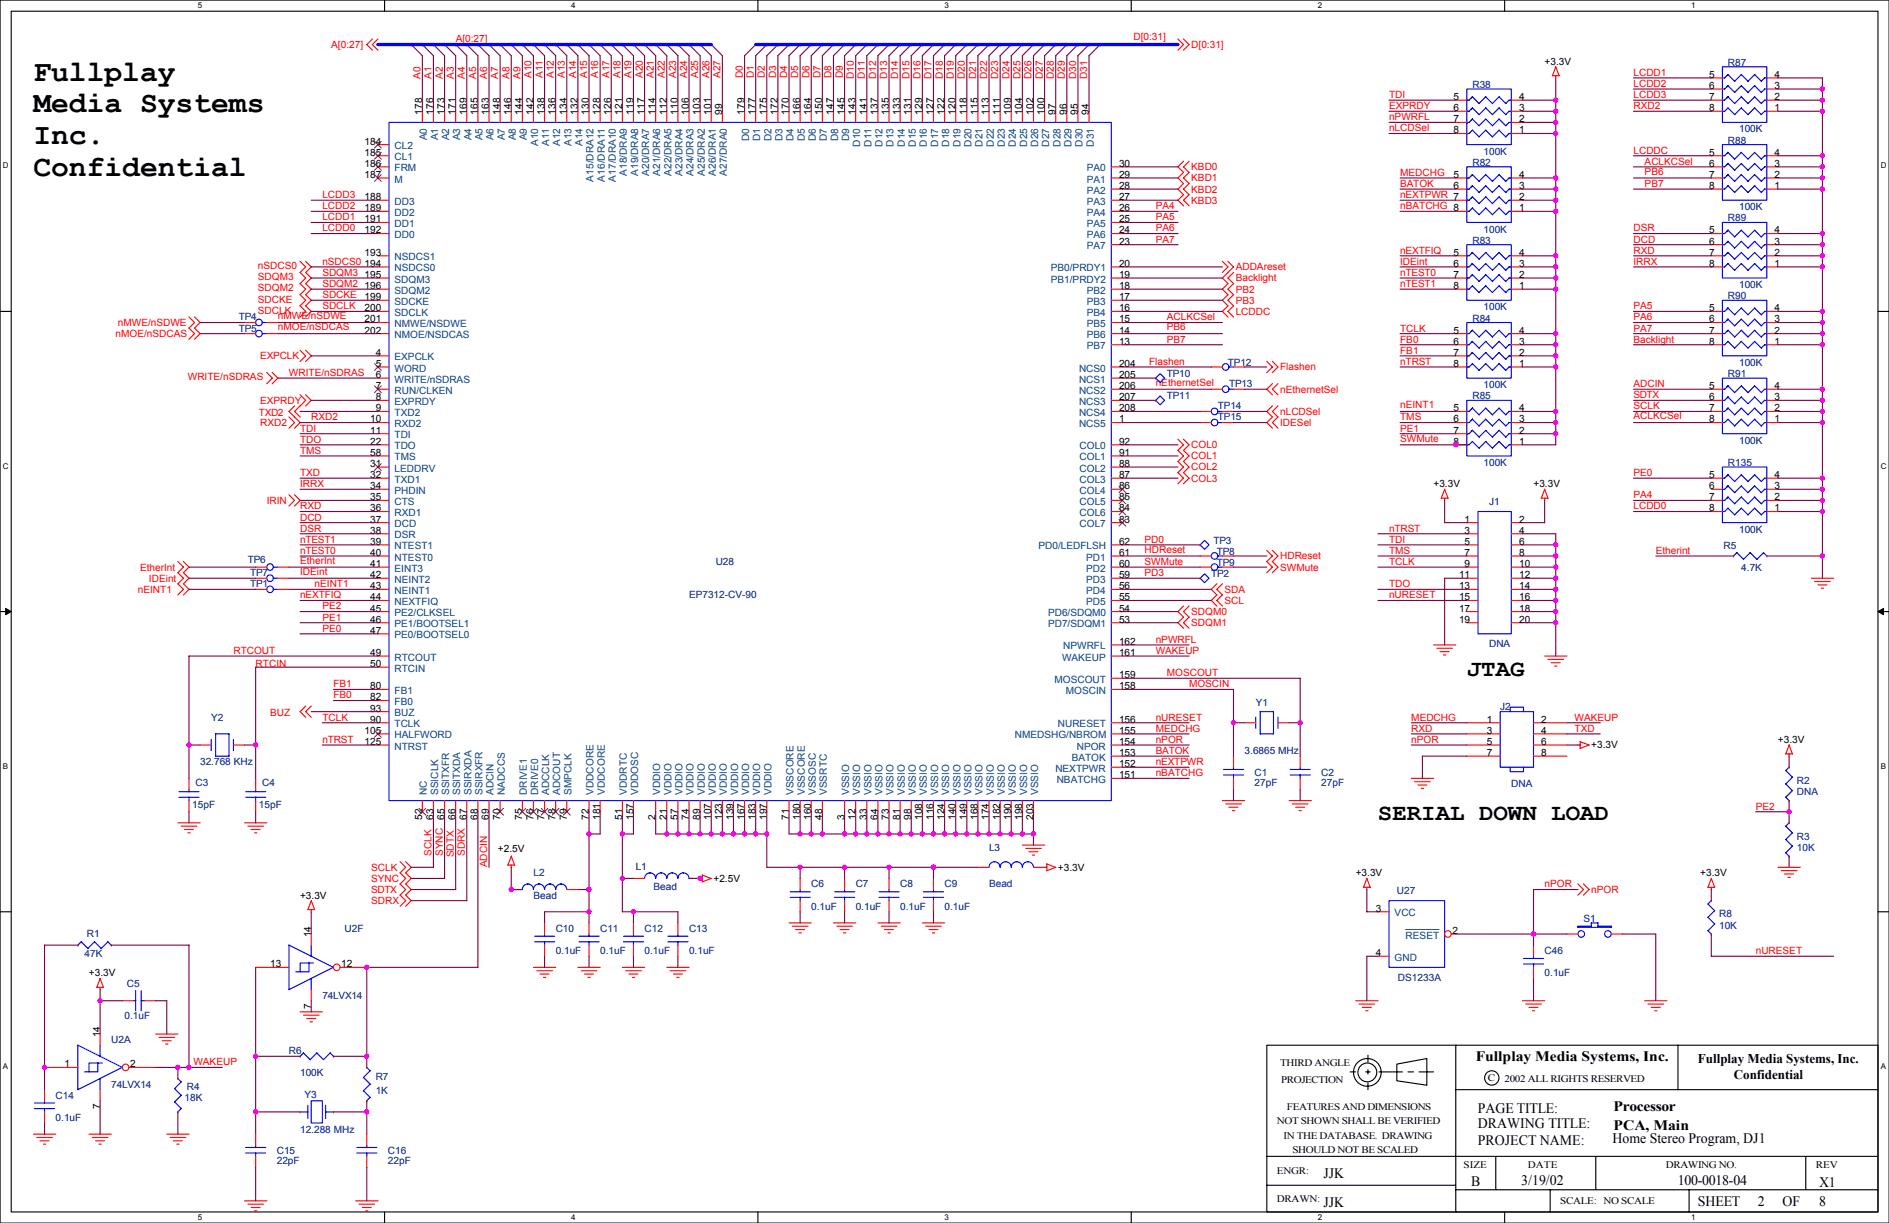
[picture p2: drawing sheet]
<svg xmlns="http://www.w3.org/2000/svg" width="432mm" height="279mm" viewBox="0 0 432 279" stroke-linecap="round" stroke-linejoin="round" font-family="sans-serif">
<defs><g id="words">
<g font-size="6.9">
<text x="7.6" y="18.4">Fullplay</text>
<text x="7.6" y="25.7">Media Systems</text>
<text x="7.6" y="32.9">Inc.</text>
<text x="7.6" y="40.2">Confidential</text>
</g>
<g font-size="5.3">
<text x="335.3" y="154.4">JTAG</text>
<text x="315" y="187.4">SERIAL DOWN LOAD</text>
</g>
<g font-size="3.3">
<text x="337.3" y="242.3">Fullplay Media Systems, Inc.</text>
<text x="337.8" y="257.7">DRAWING TITLE:</text>
<text x="337.8" y="254.2">PAGE TITLE:</text>
<text x="368.8" y="253.7">Processor</text>
<text x="337.8" y="261.6">PROJECT NAME:</text>
<text x="368.6" y="261">Home Stereo Program, DJ1</text>
<text x="368.8" y="258.1">PCA, Main</text>
<text x="302.5" y="269.2">JJK</text>
<text x="302.5" y="275.8">JJK</text>
<text x="336.3" y="271">B</text>
<text x="347.7" y="270.7">3/19/02</text>
<text x="383.6" y="270.7">100-0018-04</text>
<text x="388.1" y="275.5">SHEET</text>
<text x="401.8" y="275.5">2</text>
<text x="407.4" y="275.5">OF</text>
<text x="415.8" y="271.2">X1</text>
<text x="415.8" y="275.5">8</text>
</g>
<g font-size="3">
<text x="388.1" y="242.8">Fullplay Media Systems, Inc.</text>
<text x="396.3" y="246.5">Confidential</text>
</g>
<g font-size="2.3" fill="#f00">
<text x="75.7" y="11">A[0:27]</text>
<text x="104.2" y="9.7">A[0:27]</text>
<text x="259.1" y="9.2">D[0:31]</text>
<text x="272.3" y="11">D[0:31]</text>
<text x="121.5" y="17.8" transform="rotate(-90 121.5 17.8)">A10</text>
<text x="124.1" y="17.8" transform="rotate(-90 124.1 17.8)">A11</text>
<text x="126.6" y="17.8" transform="rotate(-90 126.6 17.8)">A12</text>
<text x="129.1" y="17.8" transform="rotate(-90 129.1 17.8)">A13</text>
<text x="131.7" y="17.8" transform="rotate(-90 131.7 17.8)">A14</text>
<text x="134.2" y="17.8" transform="rotate(-90 134.2 17.8)">A15</text>
<text x="136.8" y="17.8" transform="rotate(-90 136.8 17.8)">A16</text>
<text x="139.3" y="17.8" transform="rotate(-90 139.3 17.8)">A17</text>
<text x="141.8" y="17.8" transform="rotate(-90 141.8 17.8)">A18</text>
<text x="144.4" y="17.8" transform="rotate(-90 144.4 17.8)">A19</text>
<text x="146.9" y="17.8" transform="rotate(-90 146.9 17.8)">A20</text>
<text x="149.5" y="17.8" transform="rotate(-90 149.5 17.8)">A21</text>
<text x="152" y="17.8" transform="rotate(-90 152 17.8)">A22</text>
<text x="154.5" y="17.8" transform="rotate(-90 154.5 17.8)">A23</text>
<text x="157.1" y="17.8" transform="rotate(-90 157.1 17.8)">A24</text>
<text x="159.6" y="17.8" transform="rotate(-90 159.6 17.8)">A25</text>
<text x="162.2" y="17.8" transform="rotate(-90 162.2 17.8)">A26</text>
<text x="164.7" y="17.8" transform="rotate(-90 164.7 17.8)">A27</text>
<text x="169.8" y="17.8" transform="rotate(-90 169.8 17.8)">D0</text>
<text x="172.3" y="17.8" transform="rotate(-90 172.3 17.8)">D1</text>
<text x="174.9" y="17.8" transform="rotate(-90 174.9 17.8)">D2</text>
<text x="177.4" y="17.8" transform="rotate(-90 177.4 17.8)">D3</text>
<text x="179.9" y="17.8" transform="rotate(-90 179.9 17.8)">D4</text>
<text x="182.5" y="17.8" transform="rotate(-90 182.5 17.8)">D5</text>
<text x="185" y="17.8" transform="rotate(-90 185 17.8)">D6</text>
<text x="187.6" y="17.8" transform="rotate(-90 187.6 17.8)">D7</text>
<text x="190.1" y="17.8" transform="rotate(-90 190.1 17.8)">D8</text>
<text x="192.6" y="17.8" transform="rotate(-90 192.6 17.8)">D9</text>
<text x="373.4" y="17.3">LCDD1</text>
<text x="96.1" y="18.1" transform="rotate(-90 96.1 18.1)">A0</text>
<text x="98.7" y="18.1" transform="rotate(-90 98.7 18.1)">A1</text>
<text x="101.2" y="18.1" transform="rotate(-90 101.2 18.1)">A2</text>
<text x="103.7" y="18.1" transform="rotate(-90 103.7 18.1)">A3</text>
<text x="106.3" y="18.1" transform="rotate(-90 106.3 18.1)">A4</text>
<text x="108.8" y="18.1" transform="rotate(-90 108.8 18.1)">A5</text>
<text x="111.4" y="18.1" transform="rotate(-90 111.4 18.1)">A6</text>
<text x="113.9" y="18.1" transform="rotate(-90 113.9 18.1)">A7</text>
<text x="116.4" y="18.1" transform="rotate(-90 116.4 18.1)">A8</text>
<text x="119" y="18.1" transform="rotate(-90 119 18.1)">A9</text>
<text x="195.2" y="18.1" transform="rotate(-90 195.2 18.1)">D10</text>
<text x="197.7" y="18.1" transform="rotate(-90 197.7 18.1)">D11</text>
<text x="200.3" y="18.1" transform="rotate(-90 200.3 18.1)">D12</text>
<text x="202.8" y="18.1" transform="rotate(-90 202.8 18.1)">D13</text>
<text x="205.3" y="18.1" transform="rotate(-90 205.3 18.1)">D14</text>
<text x="207.9" y="18.1" transform="rotate(-90 207.9 18.1)">D15</text>
<text x="210.4" y="18.1" transform="rotate(-90 210.4 18.1)">D16</text>
<text x="213" y="18.1" transform="rotate(-90 213 18.1)">D17</text>
<text x="215.5" y="18.1" transform="rotate(-90 215.5 18.1)">D18</text>
<text x="218" y="18.1" transform="rotate(-90 218 18.1)">D19</text>
<text x="220.6" y="18.1" transform="rotate(-90 220.6 18.1)">D20</text>
<text x="223.1" y="18.1" transform="rotate(-90 223.1 18.1)">D21</text>
<text x="225.7" y="18.1" transform="rotate(-90 225.7 18.1)">D22</text>
<text x="228.2" y="18.1" transform="rotate(-90 228.2 18.1)">D23</text>
<text x="230.7" y="18.1" transform="rotate(-90 230.7 18.1)">D24</text>
<text x="233.3" y="18.1" transform="rotate(-90 233.3 18.1)">D25</text>
<text x="235.8" y="18.1" transform="rotate(-90 235.8 18.1)">D26</text>
<text x="238.4" y="18.1" transform="rotate(-90 238.4 18.1)">D27</text>
<text x="240.9" y="18.1" transform="rotate(-90 240.9 18.1)">D28</text>
<text x="243.4" y="18.1" transform="rotate(-90 243.4 18.1)">D29</text>
<text x="246" y="18.1" transform="rotate(-90 246 18.1)">D30</text>
<text x="248.5" y="18.1" transform="rotate(-90 248.5 18.1)">D31</text>
<text x="317.5" y="22.4">TDI</text>
<text x="373.4" y="22.4">LCDD3</text>
<text x="373.4" y="19.9">LCDD2</text>
<text x="317.5" y="27.5">nPWRFL</text>
<text x="317.5" y="24.9">EXPRDY</text>
<text x="373.4" y="24.9">RXD2</text>
<text x="317.5" y="30">nLCDSel</text>
<text x="373.4" y="35.1">LCDDC</text>
<text x="272.3" y="38.9">KBD0</text>
<text x="272.3" y="41.4">KBD1</text>
<text x="320.1" y="40.2">MEDCHG</text>
<text x="375.9" y="37.6">ACLKCSel</text>
<text x="375.9" y="39.9">PB6</text>
<text x="73.7" y="47.8">LCDD2</text>
<text x="73.7" y="45.3">LCDD3</text>
<text x="264.2" y="47.8">PA4</text>
<text x="272.3" y="44">KBD2</text>
<text x="272.3" y="46.5">KBD3</text>
<text x="320.1" y="42.7">BATOK</text>
<text x="320.1" y="45.3">nEXTPWR 7</text>
<text x="320.1" y="47.8">nBATCHG 8</text>
<text x="375.9" y="42.7">PB7</text>
<text x="73.7" y="50.3">LCDD1</text>
<text x="73.7" y="52.9">LCDD0</text>
<text x="264.2" y="50.3">PA5</text>
<text x="264.2" y="52.9">PA6</text>
<text x="373.4" y="52.9">DSR</text>
<text x="264.2" y="55.4">PA7</text>
<text x="320.1" y="58">nEXTFIQ</text>
<text x="373.4" y="58">RXD</text>
<text x="373.4" y="55.4">DCD</text>
<text x="58.9" y="61.5">nSDCS0</text>
<text x="58.9" y="64.1">SDQM3</text>
<text x="73.7" y="63">SDQM3</text>
<text x="73.7" y="65.6">SDQM2</text>
<text x="73.7" y="60.5">nSDCS0</text>
<text x="282.5" y="64.3">Backlight</text>
<text x="282.5" y="61.8">ADDAreset</text>
<text x="320.1" y="63">nTEST0</text>
<text x="320.1" y="60.5">IDEint</text>
<text x="320.1" y="65.6">nTEST1</text>
<text x="373.4" y="60.5">IRRX</text>
<text x="58.9" y="66.6">SDQM2</text>
<text x="58.9" y="69.1">SDCKE</text>
<text x="58.9" y="71.7">SDCLK</text>
<text x="73.7" y="68.1">SDCKE</text>
<text x="73.7" y="70.7">SDCLK</text>
<text x="282.5" y="71.9">LCDDC</text>
<text x="282.5" y="66.8">PB2</text>
<text x="282.5" y="69.4">PB3</text>
<text x="373.4" y="70.7">PA5</text>
<text x="26.4" y="77">nMOE/nSDCAS</text>
<text x="26.9" y="74.5">nMWE/nSDWE</text>
<text x="63.5" y="72.9">nMWE/nSDWE</text>
<text x="63.5" y="75.5">nMOE/nSDCAS</text>
<text x="266.7" y="73.2">ACLKCSel</text>
<text x="266.7" y="75.5">PB6</text>
<text x="320.1" y="75.7">TCLK</text>
<text x="373.4" y="75.7">PA7</text>
<text x="373.4" y="73.2">PA6</text>
<text x="59.5" y="82.1">EXPCLK</text>
<text x="262.7" y="83.4">Flashen</text>
<text x="266.7" y="78.3">PB7</text>
<text x="320.1" y="83.4">nTRST</text>
<text x="320.1" y="78.3">FB0</text>
<text x="320.1" y="80.8">FB1</text>
<text x="373.4" y="78.3">Backlight</text>
<text x="42.9" y="86.9">WRITE/nSDRAS</text>
<text x="66.1" y="85.9">WRITE/nSDRAS</text>
<text x="264.2" y="88.2">nEthernetSel</text>
<text x="292.6" y="89.7">nEthernetSel</text>
<text x="292.6" y="84.6">Flashen</text>
<text x="373.4" y="88.4">ADCIN</text>
<text x="59.2" y="95">TXD2</text>
<text x="59.5" y="92.2">EXPRDY</text>
<text x="292.6" y="94.8">nLCDSel</text>
<text x="320.1" y="93.3">nEINT1</text>
<text x="373.4" y="93.5">SCLK</text>
<text x="373.4" y="91">SDTX</text>
<text x="373.4" y="95.8">ACLKCSel</text>
<text x="59.5" y="97.3">RXD2</text>
<text x="68.6" y="101.1">TDO</text>
<text x="68.6" y="98.6">TDI</text>
<text x="71.1" y="96.1">RXD2</text>
<text x="292.6" y="97.3">IDESel</text>
<text x="320.1" y="100.9">SWMute</text>
<text x="320.1" y="96.1">TMS</text>
<text x="320.1" y="98.6">PE1</text>
<text x="68.6" y="103.7">TMS</text>
<text x="272.3" y="102.4">COL0</text>
<text x="272.3" y="104.9">COL1</text>
<text x="272.3" y="107.5">COL2</text>
<text x="68.6" y="111.3">IRRX</text>
<text x="68.6" y="108.8">TXD</text>
<text x="272.3" y="110">COL3</text>
<text x="373.4" y="113.8">PA4</text>
<text x="373.4" y="108.8">PE0</text>
<text x="61" y="115.1">IRIN</text>
<text x="68.6" y="118.9">DCD</text>
<text x="68.6" y="116.4">RXD</text>
<text x="373.4" y="116.4">LCDD0</text>
<text x="68.6" y="121.5">DSR</text>
<text x="68.6" y="124">nTEST1</text>
<text x="261.6" y="124">PD0</text>
<text x="317.5" y="121.5">nTRST</text>
<text x="317.5" y="124">TDI</text>
<text x="32" y="130.3">EtherInt</text>
<text x="68.6" y="128.8">EtherInt</text>
<text x="68.6" y="131.4">IDEint</text>
<text x="68.6" y="126.5">nTEST0</text>
<text x="261.6" y="131.6">PD3</text>
<text x="261.6" y="126.3">HDReset</text>
<text x="261.6" y="129.1">SWMute</text>
<text x="292.6" y="130.3">SWMute</text>
<text x="292.6" y="127.8">HDReset</text>
<text x="317.5" y="126.5">TMS</text>
<text x="317.5" y="129.1">TCLK</text>
<text x="378.5" y="126.5">Etherint</text>
<text x="31.5" y="135.4">nEINT1</text>
<text x="34.1" y="132.9">IDEint</text>
<text x="68.6" y="136.7">nEXTFIQ</text>
<text x="71.9" y="134.2">nEINT1</text>
<text x="279.9" y="138">SCL</text>
<text x="279.9" y="135.4">SDA</text>
<text x="317.5" y="136.7">nURESET</text>
<text x="317.5" y="134.2">TDO</text>
<text x="73.7" y="139.2">PE2</text>
<text x="73.7" y="141.8">PE1</text>
<text x="272.3" y="140.5">SDQM0</text>
<text x="272.3" y="143">SDQM1</text>
<text x="53.4" y="149.4">RTCOUT</text>
<text x="73.7" y="144.3">PE0</text>
<text x="264.2" y="149.4">WAKEUP</text>
<text x="264.2" y="146.9">nPWRFL</text>
<text x="58.4" y="152.4">RTCIN</text>
<text x="266.7" y="154.5">MOSCOUT</text>
<text x="76.2" y="159.6">FB0</text>
<text x="76.2" y="157">FB1</text>
<text x="271.8" y="157">MOSCIN</text>
<text x="61.7" y="163.6">BUZ</text>
<text x="73.7" y="164.6">TCLK</text>
<text x="264.2" y="167.2">MEDCHG</text>
<text x="264.2" y="164.6">nURESET</text>
<text x="322.6" y="164.6">MEDCHG</text>
<text x="322.6" y="167.2">RXD</text>
<text x="359.9" y="167.2">TXD</text>
<text x="359.9" y="164.6">WAKEUP</text>
<text x="73.7" y="169.7">nTRST</text>
<text x="264.2" y="169.7">nPOR</text>
<text x="264.2" y="172.3">BATOK</text>
<text x="322.6" y="169.7">nPOR</text>
<text x="264.2" y="177.3">nBATCHG</text>
<text x="264.2" y="174.8">nEXTPWR</text>
<text x="401.3" y="185">PE2</text>
<text x="98.7" y="195.6" transform="rotate(-90 98.7 195.6)">SCLK</text>
<text x="101.2" y="195.6" transform="rotate(-90 101.2 195.6)">SYNC</text>
<text x="103.7" y="195.9" transform="rotate(-90 103.7 195.9)">SDTX</text>
<text x="106.3" y="195.6" transform="rotate(-90 106.3 195.6)">SDRX</text>
<text x="84.9" y="201.5">SYNC</text>
<text x="84.9" y="198.9">SCLK</text>
<text x="111.4" y="198.1" transform="rotate(-90 111.4 198.1)">ADCIN</text>
<text x="353.1" y="202.7">nPOR</text>
<text x="84.9" y="204">SDTX</text>
<text x="84.9" y="206.5">SDRX</text>
<text x="363.7" y="204">nPOR</text>
<text x="401.3" y="218">nURESET</text>
<text x="44.2" y="243.4">WAKEUP</text>
</g>
<g font-size="2.3">
<text x="353.1" y="14.8">+3.3V</text>
<text x="390.7" y="17.8">5</text>
<text x="405.7" y="17.8">4</text>
<text x="332.3" y="22.9">5</text>
<text x="347.2" y="22.9">4</text>
<text x="390.7" y="20.3">6</text>
<text x="390.7" y="22.9">7</text>
<text x="405.7" y="20.3">3</text>
<text x="405.7" y="22.9">2</text>
<text x="96.5" y="26.2" transform="rotate(-90 96.5 26.2)">178</text>
<text x="99.1" y="26.2" transform="rotate(-90 99.1 26.2)">176</text>
<text x="101.6" y="26.2" transform="rotate(-90 101.6 26.2)">173</text>
<text x="104.1" y="26.2" transform="rotate(-90 104.1 26.2)">171</text>
<text x="106.7" y="26.2" transform="rotate(-90 106.7 26.2)">169</text>
<text x="109.2" y="26.2" transform="rotate(-90 109.2 26.2)">165</text>
<text x="111.8" y="26.2" transform="rotate(-90 111.8 26.2)">163</text>
<text x="114.3" y="26.2" transform="rotate(-90 114.3 26.2)">148</text>
<text x="116.8" y="26.2" transform="rotate(-90 116.8 26.2)">146</text>
<text x="119.4" y="26.2" transform="rotate(-90 119.4 26.2)">144</text>
<text x="121.9" y="26.2" transform="rotate(-90 121.9 26.2)">142</text>
<text x="124.5" y="26.2" transform="rotate(-90 124.5 26.2)">138</text>
<text x="127" y="26.2" transform="rotate(-90 127 26.2)">136</text>
<text x="129.5" y="26.2" transform="rotate(-90 129.5 26.2)">134</text>
<text x="132.1" y="26.2" transform="rotate(-90 132.1 26.2)">132</text>
<text x="134.6" y="26.2" transform="rotate(-90 134.6 26.2)">130</text>
<text x="137.2" y="26.2" transform="rotate(-90 137.2 26.2)">128</text>
<text x="139.7" y="26.2" transform="rotate(-90 139.7 26.2)">126</text>
<text x="142.2" y="26.2" transform="rotate(-90 142.2 26.2)">121</text>
<text x="144.8" y="26.2" transform="rotate(-90 144.8 26.2)">119</text>
<text x="147.3" y="26.2" transform="rotate(-90 147.3 26.2)">117</text>
<text x="149.9" y="26.2" transform="rotate(-90 149.9 26.2)">114</text>
<text x="152.4" y="26.2" transform="rotate(-90 152.4 26.2)">112</text>
<text x="154.9" y="26.2" transform="rotate(-90 154.9 26.2)">110</text>
<text x="157.5" y="26.2" transform="rotate(-90 157.5 26.2)">106</text>
<text x="160" y="26.2" transform="rotate(-90 160 26.2)">103</text>
<text x="162.6" y="26.2" transform="rotate(-90 162.6 26.2)">101</text>
<text x="165.1" y="26.2" transform="rotate(-90 165.1 26.2)">99</text>
<text x="170.2" y="26.2" transform="rotate(-90 170.2 26.2)">179</text>
<text x="172.7" y="26.2" transform="rotate(-90 172.7 26.2)">177</text>
<text x="175.3" y="26.2" transform="rotate(-90 175.3 26.2)">175</text>
<text x="177.8" y="26.2" transform="rotate(-90 177.8 26.2)">172</text>
<text x="180.3" y="26.2" transform="rotate(-90 180.3 26.2)">170</text>
<text x="182.9" y="26.2" transform="rotate(-90 182.9 26.2)">166</text>
<text x="185.4" y="26.2" transform="rotate(-90 185.4 26.2)">164</text>
<text x="188" y="26.2" transform="rotate(-90 188 26.2)">150</text>
<text x="190.5" y="26.2" transform="rotate(-90 190.5 26.2)">147</text>
<text x="193" y="26.2" transform="rotate(-90 193 26.2)">145</text>
<text x="195.6" y="26.2" transform="rotate(-90 195.6 26.2)">143</text>
<text x="198.1" y="26.2" transform="rotate(-90 198.1 26.2)">141</text>
<text x="200.7" y="26.2" transform="rotate(-90 200.7 26.2)">137</text>
<text x="203.2" y="26.2" transform="rotate(-90 203.2 26.2)">135</text>
<text x="205.7" y="26.2" transform="rotate(-90 205.7 26.2)">133</text>
<text x="208.3" y="26.2" transform="rotate(-90 208.3 26.2)">131</text>
<text x="210.8" y="26.2" transform="rotate(-90 210.8 26.2)">129</text>
<text x="213.4" y="26.2" transform="rotate(-90 213.4 26.2)">127</text>
<text x="215.9" y="26.2" transform="rotate(-90 215.9 26.2)">122</text>
<text x="218.4" y="26.2" transform="rotate(-90 218.4 26.2)">120</text>
<text x="221" y="26.2" transform="rotate(-90 221 26.2)">118</text>
<text x="223.5" y="26.2" transform="rotate(-90 223.5 26.2)">115</text>
<text x="226.1" y="26.2" transform="rotate(-90 226.1 26.2)">113</text>
<text x="228.6" y="26.2" transform="rotate(-90 228.6 26.2)">111</text>
<text x="231.1" y="26.2" transform="rotate(-90 231.1 26.2)">109</text>
<text x="233.7" y="26.2" transform="rotate(-90 233.7 26.2)">104</text>
<text x="236.2" y="26.2" transform="rotate(-90 236.2 26.2)">102</text>
<text x="238.8" y="26.2" transform="rotate(-90 238.8 26.2)">100</text>
<text x="241.3" y="26.2" transform="rotate(-90 241.3 26.2)">97</text>
<text x="243.8" y="26.2" transform="rotate(-90 243.8 26.2)">96</text>
<text x="246.4" y="26.2" transform="rotate(-90 246.4 26.2)">95</text>
<text x="248.9" y="26.2" transform="rotate(-90 248.9 26.2)">94</text>
<text x="332.3" y="25.4">6</text>
<text x="332.3" y="27.9">7</text>
<text x="347.2" y="25.4">3</text>
<text x="347.2" y="27.9">2</text>
<text x="390.7" y="25.4">8</text>
<text x="405.7" y="25.4">1</text>
<text x="83.3" y="33">184</text>
<text x="83.3" y="35.6">185</text>
<text x="332.3" y="30.5">8</text>
<text x="347.2" y="30.5">1</text>
<text x="390.7" y="35.6">5</text>
<text x="405.7" y="35.6">4</text>
<text x="83.3" y="38.1">186</text>
<text x="83.3" y="40.6">187</text>
<text x="255.8" y="40.6">29</text>
<text x="255.8" y="38.1">30</text>
<text x="332.3" y="40.6">5</text>
<text x="347.2" y="40.6">4</text>
<text x="390.7" y="38.1">6</text>
<text x="390.7" y="40.6">7</text>
<text x="405.7" y="38.1">3</text>
<text x="405.7" y="40.6">2</text>
<text x="83.3" y="45.7">188</text>
<text x="255.8" y="45.7">27</text>
<text x="255.8" y="43.2">28</text>
<text x="332.3" y="43.2">6</text>
<text x="347.2" y="43.2">3</text>
<text x="347.2" y="45.7">2</text>
<text x="390.7" y="43.2">8</text>
<text x="405.7" y="43.2">1</text>
<text x="83.3" y="48.3">189</text>
<text x="83.3" y="50.8">191</text>
<text x="83.3" y="53.3">192</text>
<text x="255.8" y="53.3">24</text>
<text x="255.8" y="50.8">25</text>
<text x="255.8" y="48.3">26</text>
<text x="347.2" y="48.3">1</text>
<text x="390.7" y="53.3">5</text>
<text x="405.7" y="53.3">4</text>
<text x="83.3" y="58.4">193</text>
<text x="255.8" y="55.9">23</text>
<text x="332.3" y="58.4">5</text>
<text x="347.2" y="58.4">4</text>
<text x="390.7" y="55.9">6</text>
<text x="390.7" y="58.4">7</text>
<text x="405.7" y="55.9">3</text>
<text x="405.7" y="58.4">2</text>
<text x="83.3" y="61">194</text>
<text x="83.3" y="63.5">195</text>
<text x="255.8" y="63.5">19</text>
<text x="255.8" y="61">20</text>
<text x="332.3" y="61">6</text>
<text x="332.3" y="63.5">7</text>
<text x="347.2" y="61">3</text>
<text x="347.2" y="63.5">2</text>
<text x="390.7" y="61">8</text>
<text x="405.7" y="61">1</text>
<text x="83.3" y="66">196</text>
<text x="83.3" y="68.6">199</text>
<text x="83.3" y="71.1">200</text>
<text x="255.8" y="71.1">16</text>
<text x="255.8" y="68.6">17</text>
<text x="255.8" y="66">18</text>
<text x="332.3" y="66">8</text>
<text x="347.2" y="66">1</text>
<text x="390.7" y="71.1">5</text>
<text x="405.7" y="71.1">4</text>
<text x="83.3" y="73.7">201</text>
<text x="83.3" y="76.2">202</text>
<text x="255.8" y="76.2">14</text>
<text x="255.8" y="73.7">15</text>
<text x="332.3" y="76.2">5</text>
<text x="347.2" y="76.2">4</text>
<text x="390.7" y="73.7">6</text>
<text x="390.7" y="76.2">7</text>
<text x="405.7" y="73.7">3</text>
<text x="405.7" y="76.2">2</text>
<text x="85.9" y="81.3">4</text>
<text x="85.9" y="83.8">5</text>
<text x="255.8" y="78.7">13</text>
<text x="255.8" y="83.8">204</text>
<text x="332.3" y="83.8">8</text>
<text x="332.3" y="78.7">6</text>
<text x="332.3" y="81.3">7</text>
<text x="347.2" y="83.8">1</text>
<text x="347.2" y="78.7">3</text>
<text x="347.2" y="81.3">2</text>
<text x="390.7" y="78.7">8</text>
<text x="405.7" y="78.7">1</text>
<text x="85.9" y="86.4">6</text>
<text x="85.9" y="88.9">7</text>
<text x="255.8" y="86.4">205</text>
<text x="255.8" y="88.9">206</text>
<text x="390.7" y="88.9">5</text>
<text x="405.7" y="88.9">4</text>
<text x="85.9" y="91.4">8</text>
<text x="85.9" y="94">9</text>
<text x="255.8" y="91.4">207</text>
<text x="255.8" y="94">208</text>
<text x="332.3" y="94">5</text>
<text x="347.2" y="94">4</text>
<text x="390.7" y="91.4">6</text>
<text x="390.7" y="94">7</text>
<text x="405.7" y="91.4">3</text>
<text x="405.7" y="94">2</text>
<text x="84.6" y="96.5">10</text>
<text x="84.6" y="99.1">11</text>
<text x="84.6" y="101.6">22</text>
<text x="255.8" y="96.5">1</text>
<text x="255.8" y="101.6">92</text>
<text x="332.3" y="101.6">8</text>
<text x="332.3" y="96.5">6</text>
<text x="332.3" y="99.1">7</text>
<text x="347.2" y="101.6">1</text>
<text x="347.2" y="96.5">3</text>
<text x="347.2" y="99.1">2</text>
<text x="390.7" y="96.5">8</text>
<text x="405.7" y="96.5">1</text>
<text x="84.6" y="106.7">31</text>
<text x="84.6" y="104.1">58</text>
<text x="255.8" y="106.7">88</text>
<text x="255.8" y="104.1">91</text>
<text x="84.6" y="109.2">32</text>
<text x="84.6" y="111.8">34</text>
<text x="255.8" y="111.8">86</text>
<text x="255.8" y="109.2">87</text>
<text x="327.7" y="111.3">+3.3V</text>
<text x="350.5" y="111.3">+3.3V</text>
<text x="390.7" y="109.2">5</text>
<text x="390.7" y="111.8">6</text>
<text x="405.7" y="111.8">3</text>
<text x="405.7" y="109.2">4</text>
<text x="84.6" y="114.3">35</text>
<text x="84.6" y="116.8">36</text>
<text x="84.6" y="119.4">37</text>
<text x="255.8" y="119.4">83</text>
<text x="255.8" y="116.8">84</text>
<text x="255.8" y="114.3">85</text>
<text x="334.8" y="119.4">1</text>
<text x="347.2" y="119.4">2</text>
<text x="390.7" y="116.8">8</text>
<text x="390.7" y="114.3">7</text>
<text x="405.7" y="116.8">1</text>
<text x="405.7" y="114.3">2</text>
<text x="84.6" y="121.9">38</text>
<text x="84.6" y="124.5">39</text>
<text x="255.8" y="124.5">62</text>
<text x="334.8" y="121.9">3</text>
<text x="334.8" y="124.5">5</text>
<text x="347.2" y="121.9">4</text>
<text x="347.2" y="124.5">6</text>
<text x="84.6" y="127">40</text>
<text x="84.6" y="129.5">41</text>
<text x="255.8" y="129.5">60</text>
<text x="255.8" y="127">61</text>
<text x="334.8" y="127">7</text>
<text x="334.8" y="129.5">9</text>
<text x="347.2" y="127">8</text>
<text x="347.2" y="129.5">10</text>
<text x="84.6" y="132.1">42</text>
<text x="84.6" y="134.6">43</text>
<text x="84.6" y="137.2">44</text>
<text x="255.8" y="137.2">55</text>
<text x="255.8" y="134.6">56</text>
<text x="255.8" y="132.1">59</text>
<text x="333.5" y="132.1">11</text>
<text x="333.5" y="134.6">13</text>
<text x="333.5" y="137.2">15</text>
<text x="347.2" y="132.1">12</text>
<text x="347.2" y="134.6">14</text>
<text x="347.2" y="137.2">16</text>
<text x="84.6" y="139.7">45</text>
<text x="84.6" y="142.2">46</text>
<text x="255.8" y="142.2">53</text>
<text x="255.8" y="139.7">54</text>
<text x="333.5" y="139.7">17</text>
<text x="333.5" y="142.2">19</text>
<text x="347.2" y="139.7">18</text>
<text x="347.2" y="142.2">20</text>
<text x="84.6" y="144.8">47</text>
<text x="84.6" y="149.9">49</text>
<text x="255.8" y="149.9">161</text>
<text x="255.8" y="147.3">162</text>
<text x="84.6" y="152.4">50</text>
<text x="255.8" y="154.9">159</text>
<text x="84.6" y="157.5">80</text>
<text x="84.6" y="160">82</text>
<text x="255.8" y="157.5">158</text>
<text x="83.3" y="167.6">105</text>
<text x="84.6" y="165.1">90</text>
<text x="84.6" y="162.6">93</text>
<text x="255.8" y="167.6">155</text>
<text x="255.8" y="165.1">156</text>
<text x="339.9" y="165.1">1</text>
<text x="339.9" y="167.6">3</text>
<text x="352.3" y="165.1">2</text>
<text x="352.3" y="167.6">4</text>
<text x="83.3" y="170.2">125</text>
<text x="255.8" y="172.7">153</text>
<text x="255.8" y="170.2">154</text>
<text x="339.9" y="170.2">5</text>
<text x="339.9" y="172.7">7</text>
<text x="352.3" y="170.2">6</text>
<text x="352.3" y="172.7">8</text>
<text x="363.7" y="171">+3.3V</text>
<text x="406.4" y="169.7">+3.3V</text>
<text x="255.8" y="177.8">151</text>
<text x="255.8" y="175.3">152</text>
<text x="96.5" y="187.3" transform="rotate(-90 96.5 187.3)">52</text>
<text x="99.1" y="187.3" transform="rotate(-90 99.1 187.3)">63</text>
<text x="101.6" y="187.3" transform="rotate(-90 101.6 187.3)">65</text>
<text x="104.1" y="187.3" transform="rotate(-90 104.1 187.3)">66</text>
<text x="106.7" y="187.3" transform="rotate(-90 106.7 187.3)">67</text>
<text x="109.2" y="187.3" transform="rotate(-90 109.2 187.3)">68</text>
<text x="111.8" y="187.3" transform="rotate(-90 111.8 187.3)">69</text>
<text x="114.3" y="187.3" transform="rotate(-90 114.3 187.3)">70</text>
<text x="119.4" y="187.3" transform="rotate(-90 119.4 187.3)">75</text>
<text x="121.9" y="187.3" transform="rotate(-90 121.9 187.3)">76</text>
<text x="124.5" y="187.3" transform="rotate(-90 124.5 187.3)">77</text>
<text x="127" y="187.3" transform="rotate(-90 127 187.3)">78</text>
<text x="129.5" y="187.3" transform="rotate(-90 129.5 187.3)">79</text>
<text x="134.6" y="187.3" transform="rotate(-90 134.6 187.3)">72</text>
<text x="137.2" y="187.3" transform="rotate(-90 137.2 187.3)">181</text>
<text x="142.2" y="187.3" transform="rotate(-90 142.2 187.3)">51</text>
<text x="144.8" y="187.3" transform="rotate(-90 144.8 187.3)">157</text>
<text x="149.9" y="187.3" transform="rotate(-90 149.9 187.3)">2</text>
<text x="152.4" y="187.3" transform="rotate(-90 152.4 187.3)">21</text>
<text x="154.9" y="187.3" transform="rotate(-90 154.9 187.3)">57</text>
<text x="157.5" y="187.3" transform="rotate(-90 157.5 187.3)">74</text>
<text x="160" y="187.3" transform="rotate(-90 160 187.3)">89</text>
<text x="162.6" y="187.3" transform="rotate(-90 162.6 187.3)">107</text>
<text x="165.1" y="187.3" transform="rotate(-90 165.1 187.3)">123</text>
<text x="167.6" y="187.3" transform="rotate(-90 167.6 187.3)">139</text>
<text x="170.2" y="187.3" transform="rotate(-90 170.2 187.3)">167</text>
<text x="172.7" y="187.3" transform="rotate(-90 172.7 187.3)">183</text>
<text x="175.3" y="187.3" transform="rotate(-90 175.3 187.3)">197</text>
<text x="180.3" y="187.3" transform="rotate(-90 180.3 187.3)">71</text>
<text x="182.9" y="187.3" transform="rotate(-90 182.9 187.3)">180</text>
<text x="185.4" y="187.3" transform="rotate(-90 185.4 187.3)">160</text>
<text x="188" y="187.3" transform="rotate(-90 188 187.3)">48</text>
<text x="193" y="187.3" transform="rotate(-90 193 187.3)">3</text>
<text x="195.6" y="187.3" transform="rotate(-90 195.6 187.3)">12</text>
<text x="198.1" y="187.3" transform="rotate(-90 198.1 187.3)">33</text>
<text x="200.7" y="187.3" transform="rotate(-90 200.7 187.3)">64</text>
<text x="203.2" y="187.3" transform="rotate(-90 203.2 187.3)">73</text>
<text x="205.7" y="187.3" transform="rotate(-90 205.7 187.3)">81</text>
<text x="208.3" y="187.3" transform="rotate(-90 208.3 187.3)">98</text>
<text x="210.8" y="187.3" transform="rotate(-90 210.8 187.3)">108</text>
<text x="213.4" y="187.3" transform="rotate(-90 213.4 187.3)">116</text>
<text x="215.9" y="187.3" transform="rotate(-90 215.9 187.3)">124</text>
<text x="218.4" y="187.3" transform="rotate(-90 218.4 187.3)">140</text>
<text x="221" y="187.3" transform="rotate(-90 221 187.3)">149</text>
<text x="223.5" y="187.3" transform="rotate(-90 223.5 187.3)">168</text>
<text x="226.1" y="187.3" transform="rotate(-90 226.1 187.3)">174</text>
<text x="228.6" y="187.3" transform="rotate(-90 228.6 187.3)">182</text>
<text x="231.1" y="187.3" transform="rotate(-90 231.1 187.3)">190</text>
<text x="233.7" y="187.3" transform="rotate(-90 233.7 187.3)">198</text>
<text x="236.2" y="187.3" transform="rotate(-90 236.2 187.3)">203</text>
<text x="113.8" y="194.6">+2.5V</text>
<text x="163.1" y="201.5">+2.5V</text>
<text x="241.8" y="198.9">+3.3V</text>
<text x="309.9" y="200.2">+3.3V</text>
<text x="388.6" y="200.2">+3.3V</text>
<text x="68.6" y="205.3">+3.3V</text>
<text x="314.5" y="208.3">3</text>
<text x="71.1" y="214.1" transform="rotate(-90 71.1 214.1)">14</text>
<text x="332" y="213.4">2</text>
<text x="61.7" y="221">13</text>
<text x="78" y="221">12</text>
<text x="314.5" y="218.4">4</text>
<text x="20.3" y="223.1">+3.3V</text>
<text x="71.1" y="230.5" transform="rotate(-90 71.1 230.5)">7</text>
<text x="22.9" y="237" transform="rotate(-90 22.9 237)">14</text>
<text x="14.8" y="243.8">1</text>
<text x="29.7" y="243.8">2</text>
<text x="292.6" y="243.6">THIRD ANGLE</text>
<text x="292.9" y="247.4">PROJECTION</text>
<text x="340.1" y="246.9">C</text>
<text x="343.9" y="247.2">2002 ALL RIGHTS RESERVED</text>
<text x="22.9" y="253.4" transform="rotate(-90 22.9 253.4)">7</text>
<text x="291.9" y="256.8">NOT SHOWN SHALL BE VERIFIED</text>
<text x="294.2" y="253.5">FEATURES AND DIMENSIONS</text>
<text x="293.4" y="260.1">IN THE DATABASE. DRAWING</text>
<text x="295.4" y="263.4">SHOULD NOT BE SCALED</text>
<text x="291.9" y="268.3">ENGR:</text>
<text x="334.5" y="266.7">SIZE</text>
<text x="349.3" y="266.7">DATE</text>
<text x="380.8" y="266.7">DRAWING NO.</text>
<text x="415.1" y="266.7">REV</text>
<text x="291.9" y="274.6">DRAWN:</text>
<text x="356.6" y="275.1">SCALE: NO SCALE</text>
</g>
<g font-size="2.3" fill="#000080">
<text x="395" y="15">R87</text>
<text x="336.6" y="20.1">R38</text>
<text x="339.1" y="35.3">100K</text>
<text x="395" y="32.8">R88</text>
<text x="397.5" y="30.3">100K</text>
<text x="336.6" y="37.9">R82</text>
<text x="339.1" y="53.1">100K</text>
<text x="395" y="50.6">R89</text>
<text x="397.5" y="48">100K</text>
<text x="336.6" y="55.7">R83</text>
<text x="397.5" y="65.8">100K</text>
<text x="339.1" y="70.9">100K</text>
<text x="395" y="68.4">R90</text>
<text x="54.6" y="73.2">TP4</text>
<text x="54.6" y="75.7">TP5</text>
<text x="336.6" y="73.4">R84</text>
<text x="280.7" y="83.6">TP12</text>
<text x="397.5" y="83.6">100K</text>
<text x="266.7" y="86.1">TP10</text>
<text x="280.9" y="88.4">TP13</text>
<text x="339.1" y="88.7">100K</text>
<text x="395" y="86.1">R91</text>
<text x="266.7" y="91.2">TP11</text>
<text x="278.4" y="93.5">TP14</text>
<text x="336.6" y="91.2">R85</text>
<text x="278.4" y="96.1">TP15</text>
<text x="397.5" y="101.4">100K</text>
<text x="339.1" y="106.5">100K</text>
<text x="395" y="106.5">R135</text>
<text x="340.4" y="115.4">J1</text>
<text x="277.4" y="124.2">TP3</text>
<text x="394" y="125.5">R5</text>
<text x="397.5" y="121.7">100K</text>
<text x="56.7" y="128.6">TP6</text>
<text x="57.2" y="131.6">TP7</text>
<text x="163.6" y="129.1">U28</text>
<text x="276.9" y="131.9">TP2</text>
<text x="278.2" y="126.8">TP8</text>
<text x="278.2" y="129.3">TP9</text>
<text x="398" y="130.3">4.7K</text>
<text x="57.2" y="134.2">TP1</text>
<text x="157.5" y="136.7">EP7312-CV-90</text>
<text x="340.4" y="147.9">DNA</text>
<text x="287" y="161.3">Y1</text>
<text x="48.3" y="164.6">Y2</text>
<text x="342.9" y="162.1">J2</text>
<text x="284.5" y="172.3">3.6865 MHz</text>
<text x="44.7" y="179.6">C3</text>
<text x="45.7" y="174.8">32.768 KHz</text>
<text x="60" y="179.6">C4</text>
<text x="286.8" y="177.3">C1</text>
<text x="286.8" y="179.6">27pF</text>
<text x="302" y="177.3">C2</text>
<text x="302" y="179.6">27pF</text>
<text x="345.5" y="179.9">DNA</text>
<text x="410.7" y="179.1">R2</text>
<text x="44" y="184.7">15pF</text>
<text x="59.2" y="184.7">15pF</text>
<text x="410.7" y="181.7">DNA</text>
<text x="410.7" y="191.8">R3</text>
<text x="226.1" y="194.4">L3</text>
<text x="410.7" y="194.4">10K</text>
<text x="121.9" y="200.2">L2</text>
<text x="145.3" y="198.7">L1</text>
<text x="149.4" y="203.2">Bead</text>
<text x="185.4" y="202.7">C6</text>
<text x="195.6" y="202.7">C7</text>
<text x="205.8" y="202.7">C8</text>
<text x="215.9" y="202.7">C9</text>
<text x="226.1" y="202.7">Bead</text>
<text x="121.9" y="205.3">Bead</text>
<text x="185.4" y="207.8">0.1uF</text>
<text x="195.6" y="207.8">0.1uF</text>
<text x="205.8" y="207.8">0.1uF</text>
<text x="215.9" y="207.8">0.1uF</text>
<text x="319.3" y="204.3">U27</text>
<text x="393" y="209.6">R8</text>
<text x="19.8" y="214.2">R1</text>
<text x="78.8" y="212.9">U2F</text>
<text x="127" y="212.9">C10</text>
<text x="137.2" y="212.9">C11</text>
<text x="147.3" y="212.9">C12</text>
<text x="157.5" y="212.9">C13</text>
<text x="362" y="210.6">S1</text>
<text x="393" y="212.1">10K</text>
<text x="19.3" y="218.7">47K</text>
<text x="127" y="218">0.1uF</text>
<text x="137.2" y="218">0.1uF</text>
<text x="147.3" y="218">0.1uF</text>
<text x="157.5" y="218">0.1uF</text>
<text x="353.1" y="218">C46</text>
<text x="29" y="225.6">C5</text>
<text x="319.6" y="224.1">DS1233A</text>
<text x="353.1" y="223.1">0.1uF</text>
<text x="28.5" y="232.7">0.1uF</text>
<text x="73.7" y="228.1">74LVX14</text>
<text x="25.4" y="238.3">U2A</text>
<text x="66.1" y="240.8">R6</text>
<text x="68.6" y="245.9">100K</text>
<text x="12.7" y="251">C14</text>
<text x="25.4" y="248.5">74LVX14</text>
<text x="42.2" y="251.5">18K</text>
<text x="42.7" y="249">R4</text>
<text x="69.6" y="250.7">Y3</text>
<text x="85.9" y="246.7">R7</text>
<text x="85.9" y="250">1K</text>
<text x="12.7" y="256.1">0.1uF</text>
<text x="63.3" y="263.7">C15</text>
<text x="68.6" y="258.9">12.288 MHz</text>
<text x="88.7" y="263.7">C16</text>
<text x="63.3" y="266">22pF</text>
<text x="88.7" y="266">22pF</text>
</g>
<g font-size="2.3" fill="#004080">
<text x="90.2" y="34.1">CL2</text>
<text x="97.6" y="32.1" transform="rotate(-90 97.6 32.1)">A0</text>
<text x="100.1" y="32.1" transform="rotate(-90 100.1 32.1)">A1</text>
<text x="102.7" y="32.1" transform="rotate(-90 102.7 32.1)">A2</text>
<text x="105.2" y="32.1" transform="rotate(-90 105.2 32.1)">A3</text>
<text x="107.8" y="32.1" transform="rotate(-90 107.8 32.1)">A4</text>
<text x="110.3" y="32.1" transform="rotate(-90 110.3 32.1)">A5</text>
<text x="112.8" y="32.1" transform="rotate(-90 112.8 32.1)">A6</text>
<text x="115.4" y="32.1" transform="rotate(-90 115.4 32.1)">A7</text>
<text x="117.9" y="32.1" transform="rotate(-90 117.9 32.1)">A8</text>
<text x="120.5" y="32.1" transform="rotate(-90 120.5 32.1)">A9</text>
<text x="123" y="33.4" transform="rotate(-90 123 33.4)">A10</text>
<text x="125.5" y="33.4" transform="rotate(-90 125.5 33.4)">A11</text>
<text x="128.1" y="33.4" transform="rotate(-90 128.1 33.4)">A12</text>
<text x="130.6" y="33.4" transform="rotate(-90 130.6 33.4)">A13</text>
<text x="133.2" y="33.4" transform="rotate(-90 133.2 33.4)">A14</text>
<text x="171.3" y="32.2" transform="rotate(-90 171.3 32.2)">D0</text>
<text x="173.8" y="32.2" transform="rotate(-90 173.8 32.2)">D1</text>
<text x="176.3" y="32.2" transform="rotate(-90 176.3 32.2)">D2</text>
<text x="178.9" y="32.2" transform="rotate(-90 178.9 32.2)">D3</text>
<text x="181.4" y="32.2" transform="rotate(-90 181.4 32.2)">D4</text>
<text x="184" y="32.2" transform="rotate(-90 184 32.2)">D5</text>
<text x="186.5" y="32.2" transform="rotate(-90 186.5 32.2)">D6</text>
<text x="189" y="32.2" transform="rotate(-90 189 32.2)">D7</text>
<text x="191.6" y="32.2" transform="rotate(-90 191.6 32.2)">D8</text>
<text x="194.1" y="32.2" transform="rotate(-90 194.1 32.2)">D9</text>
<text x="196.7" y="33.5" transform="rotate(-90 196.7 33.5)">D10</text>
<text x="199.2" y="33.5" transform="rotate(-90 199.2 33.5)">D11</text>
<text x="201.7" y="33.5" transform="rotate(-90 201.7 33.5)">D12</text>
<text x="204.3" y="33.5" transform="rotate(-90 204.3 33.5)">D13</text>
<text x="206.8" y="33.5" transform="rotate(-90 206.8 33.5)">D14</text>
<text x="209.4" y="33.5" transform="rotate(-90 209.4 33.5)">D15</text>
<text x="211.9" y="33.5" transform="rotate(-90 211.9 33.5)">D16</text>
<text x="214.4" y="33.5" transform="rotate(-90 214.4 33.5)">D17</text>
<text x="217" y="33.5" transform="rotate(-90 217 33.5)">D18</text>
<text x="219.5" y="33.5" transform="rotate(-90 219.5 33.5)">D19</text>
<text x="222.1" y="33.5" transform="rotate(-90 222.1 33.5)">D20</text>
<text x="224.6" y="33.5" transform="rotate(-90 224.6 33.5)">D21</text>
<text x="227.1" y="33.5" transform="rotate(-90 227.1 33.5)">D22</text>
<text x="229.7" y="33.5" transform="rotate(-90 229.7 33.5)">D23</text>
<text x="232.2" y="33.5" transform="rotate(-90 232.2 33.5)">D24</text>
<text x="234.8" y="33.5" transform="rotate(-90 234.8 33.5)">D25</text>
<text x="237.3" y="33.5" transform="rotate(-90 237.3 33.5)">D26</text>
<text x="239.8" y="33.5" transform="rotate(-90 239.8 33.5)">D27</text>
<text x="242.4" y="33.5" transform="rotate(-90 242.4 33.5)">D28</text>
<text x="244.9" y="33.5" transform="rotate(-90 244.9 33.5)">D29</text>
<text x="247.5" y="33.5" transform="rotate(-90 247.5 33.5)">D30</text>
<text x="250" y="33.5" transform="rotate(-90 250 33.5)">D31</text>
<text x="90.2" y="36.6">CL1</text>
<text x="90.2" y="39.2">FRM</text>
<text x="90.2" y="41.7">M</text>
<text x="135.7" y="41.5" transform="rotate(-90 135.7 41.5)">A15/DRA12</text>
<text x="138.2" y="41.5" transform="rotate(-90 138.2 41.5)">A16/DRA11</text>
<text x="140.8" y="41.5" transform="rotate(-90 140.8 41.5)">A17/DRA10</text>
<text x="143.3" y="40.2" transform="rotate(-90 143.3 40.2)">A18/DRA9</text>
<text x="145.9" y="40.2" transform="rotate(-90 145.9 40.2)">A19/DRA8</text>
<text x="148.4" y="40.2" transform="rotate(-90 148.4 40.2)">A20/DRA7</text>
<text x="150.9" y="40.2" transform="rotate(-90 150.9 40.2)">A21/DRA6</text>
<text x="153.5" y="40.2" transform="rotate(-90 153.5 40.2)">A22/DRA5</text>
<text x="156" y="40.2" transform="rotate(-90 156 40.2)">A23/DRA4</text>
<text x="158.6" y="40.2" transform="rotate(-90 158.6 40.2)">A24/DRA3</text>
<text x="161.1" y="40.2" transform="rotate(-90 161.1 40.2)">A25/DRA2</text>
<text x="163.6" y="40.2" transform="rotate(-90 163.6 40.2)">A26/DRA1</text>
<text x="166.2" y="40.2" transform="rotate(-90 166.2 40.2)">A27/DRA0</text>
<text x="248.4" y="41.7">PA1</text>
<text x="248.4" y="39.2">PA0</text>
<text x="90.2" y="46.8">DD3</text>
<text x="248.4" y="46.8">PA3</text>
<text x="248.4" y="44.2">PA2</text>
<text x="90.2" y="49.3">DD2</text>
<text x="90.2" y="51.9">DD1</text>
<text x="248.4" y="51.9">PA5</text>
<text x="248.4" y="49.3">PA4</text>
<text x="90.2" y="54.4">DD0</text>
<text x="90.2" y="59.5">NSDCS1</text>
<text x="248.4" y="56.9">PA7</text>
<text x="248.4" y="54.4">PA6</text>
<text x="90.2" y="62">NSDCS0</text>
<text x="90.2" y="64.6">SDQM3</text>
<text x="240.2" y="64.6">PB1/PRDY2</text>
<text x="240.2" y="62">PB0/PRDY1</text>
<text x="90.2" y="67.1">SDQM2</text>
<text x="90.2" y="69.6">SDCKE</text>
<text x="248.4" y="69.6">PB3</text>
<text x="248.4" y="67.1">PB2</text>
<text x="90.2" y="72.2">SDCLK</text>
<text x="90.2" y="74.7">NMWE/NSDWE</text>
<text x="90.2" y="77.3">NMOE/NSDCAS</text>
<text x="248.4" y="77.3">PB6</text>
<text x="248.4" y="74.7">PB5</text>
<text x="248.4" y="72.2">PB4</text>
<text x="90.2" y="82.3">EXPCLK</text>
<text x="248.4" y="79.8">PB7</text>
<text x="90.2" y="84.9">WORD</text>
<text x="90.2" y="87.4">WRITE/nSDRAS</text>
<text x="90.2" y="90">RUN/CLKEN</text>
<text x="246.7" y="84.9">NCS0</text>
<text x="246.7" y="87.4">NCS1</text>
<text x="246.7" y="90">NCS2</text>
<text x="90.2" y="92.5">EXPRDY</text>
<text x="90.2" y="95">TXD2</text>
<text x="246.7" y="92.5">NCS3</text>
<text x="246.7" y="95">NCS4</text>
<text x="90.2" y="97.6">RXD2</text>
<text x="90.2" y="100.1">TDI</text>
<text x="246.7" y="97.6">NCS5</text>
<text x="90.2" y="102.7">TDO</text>
<text x="90.2" y="107.7">LEDDRV</text>
<text x="90.2" y="105.2">TMS</text>
<text x="246.8" y="107.7">COL2</text>
<text x="246.8" y="105.2">COL1</text>
<text x="246.8" y="102.7">COL0</text>
<text x="90.2" y="110.3">TXD1</text>
<text x="90.2" y="112.8">PHDIN</text>
<text x="246.8" y="112.8">COL4</text>
<text x="246.8" y="110.3">COL3</text>
<text x="90.2" y="115.4">CTS</text>
<text x="90.2" y="117.9">RXD1</text>
<text x="246.8" y="117.9">COL6</text>
<text x="246.8" y="115.4">COL5</text>
<text x="90.2" y="120.4">DCD</text>
<text x="90.2" y="123">DSR</text>
<text x="90.2" y="125.5">NTEST1</text>
<text x="237.4" y="125.5">PD0/LEDFLSH</text>
<text x="246.8" y="120.4">COL7</text>
<text x="90.2" y="128.1">NTEST0</text>
<text x="90.2" y="130.6">EINT3</text>
<text x="248.3" y="130.6">PD2</text>
<text x="248.3" y="128.1">PD1</text>
<text x="90.2" y="133.1">NEINT2</text>
<text x="90.2" y="135.7">NEINT1</text>
<text x="248.3" y="133.1">PD3</text>
<text x="248.3" y="135.7">PD4</text>
<text x="90.2" y="138.2">NEXTFIQ</text>
<text x="90.2" y="140.8">PE2/CLKSEL</text>
<text x="90.2" y="143.3">PE1/BOOTSEL1</text>
<text x="239.6" y="143.3">PD7/SDQM1</text>
<text x="239.6" y="140.8">PD6/SDQM0</text>
<text x="248.3" y="138.2">PD5</text>
<text x="90.2" y="145.8">PE0/BOOTSEL0</text>
<text x="243" y="148.4">NPWRFL</text>
<text x="90.2" y="150.9">RTCOUT</text>
<text x="90.2" y="153.5">RTCIN</text>
<text x="241.1" y="156">MOSCOUT</text>
<text x="242.8" y="150.9">WAKEUP</text>
<text x="90.2" y="158.5">FB1</text>
<text x="90.2" y="161.1">FB0</text>
<text x="243.6" y="158.5">MOSCIN</text>
<text x="90.2" y="166.2">TCLK</text>
<text x="90.2" y="163.6">BUZ</text>
<text x="241.8" y="166.2">NURESET</text>
<text x="90.2" y="168.7">HALFWORD</text>
<text x="90.2" y="171.2">NTRST</text>
<text x="232" y="168.7">NMEDSHG/NBROM</text>
<text x="245" y="173.8">BATOK</text>
<text x="246.1" y="171.2">NPOR</text>
<text x="241.2" y="176.3">NEXTPWR</text>
<text x="241.6" y="178.9">NBATCHG</text>
<text x="97.6" y="181.6" transform="rotate(-90 97.6 181.6)">NC</text>
<text x="100.1" y="181.6" transform="rotate(-90 100.1 181.6)">SSICLK</text>
<text x="102.7" y="181.6" transform="rotate(-90 102.7 181.6)">SSITXFR</text>
<text x="105.2" y="181.6" transform="rotate(-90 105.2 181.6)">SSITXDA</text>
<text x="107.8" y="181.6" transform="rotate(-90 107.8 181.6)">SSIRXDA</text>
<text x="110.3" y="181.6" transform="rotate(-90 110.3 181.6)">SSIRXFR</text>
<text x="112.8" y="181.6" transform="rotate(-90 112.8 181.6)">ADCIN</text>
<text x="115.4" y="181.6" transform="rotate(-90 115.4 181.6)">NADCCS</text>
<text x="120.5" y="181.6" transform="rotate(-90 120.5 181.6)">DRIVE1</text>
<text x="123" y="181.6" transform="rotate(-90 123 181.6)">DRIVE0</text>
<text x="125.5" y="181.6" transform="rotate(-90 125.5 181.6)">ADCCLK</text>
<text x="128.1" y="181.6" transform="rotate(-90 128.1 181.6)">ADCOUT</text>
<text x="130.6" y="181.6" transform="rotate(-90 130.6 181.6)">SMPCLK</text>
<text x="135.7" y="181.6" transform="rotate(-90 135.7 181.6)">VDDCORE</text>
<text x="138.2" y="181.6" transform="rotate(-90 138.2 181.6)">VDDCORE</text>
<text x="143.3" y="181.6" transform="rotate(-90 143.3 181.6)">VDDRTC</text>
<text x="145.9" y="181.6" transform="rotate(-90 145.9 181.6)">VDDOSC</text>
<text x="150.9" y="181.6" transform="rotate(-90 150.9 181.6)">VDDIO</text>
<text x="153.5" y="181.6" transform="rotate(-90 153.5 181.6)">VDDIO</text>
<text x="156" y="181.6" transform="rotate(-90 156 181.6)">VDDIO</text>
<text x="158.6" y="181.6" transform="rotate(-90 158.6 181.6)">VDDIO</text>
<text x="161.1" y="181.6" transform="rotate(-90 161.1 181.6)">VDDIO</text>
<text x="163.6" y="181.6" transform="rotate(-90 163.6 181.6)">VDDIO</text>
<text x="166.2" y="181.6" transform="rotate(-90 166.2 181.6)">VDDIO</text>
<text x="168.7" y="181.6" transform="rotate(-90 168.7 181.6)">VDDIO</text>
<text x="171.3" y="181.6" transform="rotate(-90 171.3 181.6)">VDDIO</text>
<text x="173.8" y="181.6" transform="rotate(-90 173.8 181.6)">VDDIO</text>
<text x="176.3" y="181.6" transform="rotate(-90 176.3 181.6)">VDDIO</text>
<text x="181.4" y="181.6" transform="rotate(-90 181.4 181.6)">VSSCORE</text>
<text x="184" y="181.6" transform="rotate(-90 184 181.6)">VSSCORE</text>
<text x="186.5" y="181.6" transform="rotate(-90 186.5 181.6)">VSSOSC</text>
<text x="189" y="181.6" transform="rotate(-90 189 181.6)">VSSRTC</text>
<text x="194.1" y="181.6" transform="rotate(-90 194.1 181.6)">VSSIO</text>
<text x="196.7" y="181.6" transform="rotate(-90 196.7 181.6)">VSSIO</text>
<text x="199.2" y="181.6" transform="rotate(-90 199.2 181.6)">VSSIO</text>
<text x="201.7" y="181.6" transform="rotate(-90 201.7 181.6)">VSSIO</text>
<text x="204.3" y="181.6" transform="rotate(-90 204.3 181.6)">VSSIO</text>
<text x="206.8" y="181.6" transform="rotate(-90 206.8 181.6)">VSSIO</text>
<text x="209.4" y="181.6" transform="rotate(-90 209.4 181.6)">VSSIO</text>
<text x="211.9" y="181.6" transform="rotate(-90 211.9 181.6)">VSSIO</text>
<text x="214.4" y="181.6" transform="rotate(-90 214.4 181.6)">VSSIO</text>
<text x="217" y="181.6" transform="rotate(-90 217 181.6)">VSSIO</text>
<text x="219.5" y="181.6" transform="rotate(-90 219.5 181.6)">VSSIO</text>
<text x="222.1" y="181.6" transform="rotate(-90 222.1 181.6)">VSSIO</text>
<text x="224.6" y="181.6" transform="rotate(-90 224.6 181.6)">VSSIO</text>
<text x="227.1" y="181.6" transform="rotate(-90 227.1 181.6)">VSSIO</text>
<text x="229.7" y="181.6" transform="rotate(-90 229.7 181.6)">VSSIO</text>
<text x="232.2" y="181.6" transform="rotate(-90 232.2 181.6)">VSSIO</text>
<text x="234.8" y="181.6" transform="rotate(-90 234.8 181.6)">VSSIO</text>
<text x="237.3" y="181.6" transform="rotate(-90 237.3 181.6)">VSSIO</text>
<text x="318.8" y="209.3">VCC</text>
<text x="321.3" y="214.4">RESET</text>
<text x="318.8" y="219.5">GND</text>
</g>
<g font-size="1.8">
<text x="45.2" y="1.9">5</text>
<text x="130.6" y="1.9">4</text>
<text x="215.9" y="1.9">3</text>
<text x="301.3" y="1.9">2</text>
<text x="386.6" y="1.9">1</text>
<text x=".7" y="38.5">D</text>
<text x="429.9" y="38.5">D</text>
<text x=".7" y="107.1">C</text>
<text x="429.9" y="107.1">C</text>
<text x=".7" y="175.6">B</text>
<text x="429.9" y="175.6">B</text>
<text x=".7" y="244.2">A</text>
<text x="429.9" y="244.2">A</text>
<text x="45.2" y="278.8">5</text>
<text x="130.6" y="278.8">4</text>
<text x="215.9" y="278.8">3</text>
<text x="301.3" y="278.8">2</text>
<text x="386.6" y="278.8">1</text>
</g>
</g></defs>
<path d="M0 0h431.8v279.4h-431.8zM2.6 2.6h426.7v274.3h-426.7z" fill="none" stroke="#000" stroke-width=".25"/>
<g fill="#fff">
<path d="M45.2 .3h1v2h-1z"/>
<path d="M45.2 277.1h1v2.1h-1z"/>
</g>
<path d="M87.9 0v2.6M87.9 276.9v2.5" fill="none" stroke="#000" stroke-width=".25"/>
<g fill="#fff">
<path d="M130.6 .3h1v2h-1z"/>
<path d="M130.6 277.1h1v2.1h-1z"/>
</g>
<path d="M173.2 0v2.6M173.2 276.9v2.5" fill="none" stroke="#000" stroke-width=".25"/>
<g fill="#fff">
<path d="M215.9 .3h1v2h-1z"/>
<path d="M215.9 277.1h1v2.1h-1z"/>
</g>
<path d="M258.6 0v2.6M258.6 276.9v2.5" fill="none" stroke="#000" stroke-width=".25"/>
<g fill="#fff">
<path d="M301.3 .3h1v2h-1z"/>
<path d="M301.3 277.1h1v2.1h-1z"/>
</g>
<path d="M343.9 0v2.6M343.9 276.9v2.5" fill="none" stroke="#000" stroke-width=".25"/>
<g fill="#fff">
<path d="M386.6 .3h1v2h-1z"/>
<path d="M386.6 277.1h1v2.1h-1z"/>
<path d="M.7 36.9h1.2v2h-1.2z"/>
<path d="M429.9 36.9h1.3v2h-1.3z"/>
<path d="M.7 105.4h1.2v2.1h-1.2z"/>
<path d="M429.9 105.4h1.3v2.1h-1.3z"/>
</g>
<path d="M0 71.1h2.6M429.3 71.1h2.5" fill="none" stroke="#000" stroke-width=".25"/>
<g fill="#fff">
<path d="M.7 174h1.2v2h-1.2z"/>
<path d="M429.9 174h1.2v2h-1.2z"/>
</g>
<path d="M0 139.7h2.6M429.3 139.7h2.5" fill="none" stroke="#000" stroke-width=".25"/>
<path d="M1.3 139l1.3 .7-1.3 .7zM429.3 139.7l1.3-.7v1.4z" fill="#000" stroke="#000" stroke-width=".23"/>
<g fill="#fff">
<path d="M.7 242.6h1.2v2h-1.2z"/>
<path d="M429.9 242.6h1.2v2h-1.2z"/>
</g>
<g fill="none" stroke="#000" stroke-width=".25">
<path d="M0 208.3h2.6M429.3 208.3h2.5M332.8 238.8h96.5v38.1h-96.5zM332.8 238.8h-43.2v38.1h43.2M383.6 238.8v10.1M308.6 244.9h1.3M312.2 244.9h1M312.7 241.1v1.5M312.7 244.4v1M312.7 247.4v1.5M315.2 244.9h5.4M319.3 243.1l6.9-1.3v6.1l-6.9-1z"/>
<path d="M321.8 244.9h1.3M324.4 244.9h3.3M332.8 248.9h96.5M289.6 264.2h139.4M289.6 270.8h43.2M332.8 271.8h96.5M341.9 264.2v7.6M354.4 271.8v5.1M364.8 264.2v7.6M386.1 271.8v5.1M412.8 264.2v7.6"/>
<circle cx="312.6" cy="245" r="3.2"/>
<circle cx="312.6" cy="245" r="2.15"/>
<circle cx="341" cy="246.3" r="1.64"/>
</g>
<g fill="none" stroke="#f00" stroke-width=".25">
<path d="M85.1 8.9l-1.3 1.3 1.3 1.3M86.4 8.9l-1.3 1.3 1.3 1.3M269.2 8.9l1.3 1.3-1.3 1.3M270.5 8.9l1.3 1.3-1.3 1.3M354.8 17.3h1.6M354.9 17.3l.7-2.1 .8 2.1M355.6 17.3v.5M391.2 17.8h2.5M403.9 17.8h2.5M86.4 38.1h2.5M86.4 33h2.5M86.4 35.6h2.5"/>
<path d="M96.5 25.4v2.6M99.1 25.4v2.6M101.6 25.4v2.6M104.2 25.4v2.6M106.7 25.4v2.6M109.2 25.4v2.6M111.8 25.4v2.6M114.3 25.4v2.6M116.9 25.4v2.6M119.4 25.4v2.6M121.9 25.4v2.6M124.5 25.4v2.6"/>
<path d="M127 25.4v2.6M129.6 25.4v2.6M132.1 25.4v2.6M134.6 25.4v2.6M137.2 25.4v2.6M139.7 25.4v2.6M142.3 25.4v2.6M144.8 25.4v2.6M147.3 25.4v2.6M149.9 25.4v2.6M152.4 25.4v2.6M155 25.4v2.6"/>
<path d="M157.5 25.4v2.6M160 25.4v2.6M162.6 25.4v2.6M165.1 25.4v2.6M170.2 25.4v2.6M172.7 25.4v2.6M175.3 25.4v2.6M177.8 25.4v2.6M180.4 25.4v2.6M182.9 25.4v2.6M185.4 25.4v2.6M188 25.4v2.6"/>
<path d="M190.5 25.4v2.6M193.1 25.4v2.6M195.6 25.4v2.6M198.1 25.4v2.6M200.7 25.4v2.6M203.2 25.4v2.6M205.8 25.4v2.6M208.3 25.4v2.6M210.8 25.4v2.6M213.4 25.4v2.6M215.9 25.4v2.6M218.5 25.4v2.6"/>
<path d="M221 25.4v2.6M223.5 25.4v2.6M226.1 25.4v2.6M228.6 25.4v2.6M231.2 25.4v2.6M233.7 25.4v2.6M236.2 25.4v2.6M238.8 25.4v2.6M241.3 25.4v2.6M243.9 25.4v2.6M246.4 25.4v2.6M248.9 25.4v2.6"/>
<path d="M254 38.1h2.6M270.6 36.8l-1.3 1.3 1.3 1.3M270.6 39.4l-1.3 1.3 1.3 1.3M271.8 36.8l-1.3 1.3 1.3 1.3M271.8 39.4l-1.3 1.3 1.3 1.3M332.8 30.5h2.5M332.8 25.4h2.5M332.8 22.9h2.5M332.8 28h2.5M345.5 30.5h2.5M345.5 25.4h2.5M345.5 22.9h2.5"/>
<path d="M345.5 28h2.5M391.2 25.4h2.5M391.2 22.9h2.5M391.2 38.1h2.5M391.2 35.6h2.5M391.2 20.3h2.5M403.9 25.4h2.5M403.9 22.9h2.5M403.9 38.1h2.5M403.9 35.6h2.5M403.9 20.3h2.5M68.6 59.7l1.3 1.3-1.3 1.3"/>
<path d="M69.8 59.7l1.3 1.3-1.3 1.3M86.4 53.4h2.5M86.4 50.8h2.5M86.4 48.3h2.5M86.4 45.7h2.5M86.4 40.7h2.5M86.4 58.4h2.5M254 55.9h2.6M254 53.4h2.6M254 50.8h2.6M254 48.3h2.6M254 45.7h2.6"/>
<path d="M254 43.2h2.6M254 40.7h2.6M270.6 41.9l-1.3 1.3 1.3 1.3M270.6 44.4l-1.3 1.3 1.3 1.3M271.8 41.9l-1.3 1.3 1.3 1.3M271.8 44.4l-1.3 1.3 1.3 1.3M279.4 59.7l1.3 1.3-1.3 1.3M280.7 59.7l1.3 1.3-2.6 2.5 1.3 1.3M332.8 48.3h2.5M332.8 45.7h2.5M332.8 43.2h2.5M332.8 40.7h2.5"/>
<path d="M332.8 58.4h2.5M345.5 48.3h2.5M345.5 45.7h2.5M345.5 43.2h2.5M345.5 40.7h2.5M345.5 58.4h2.5M391.2 55.9h2.5M391.2 53.4h2.5M391.2 43.2h2.5M391.2 40.7h2.5M391.2 58.4h2.5M403.9 55.9h2.5"/>
<path d="M403.9 53.4h2.5M403.9 43.2h2.5M403.9 40.7h2.5M403.9 58.4h2.5M43.2 72.4l1.3 1.3-1.3 1.3M43.2 74.9l1.3 1.3-1.3 1.3M44.4 72.4l1.3 1.3-1.3 1.3M44.4 74.9l1.3 1.3-1.3 1.3M55.9 73.7h2.5M55.9 76.2h2.5M61 73.7h2.5M61 76.2h2.5"/>
<path d="M68.6 62.2l1.3 1.3-1.3 1.3M68.6 64.8l1.3 1.3-1.3 1.3M68.6 67.3l1.3 1.3-1.3 1.3M68.6 69.8l1.3 1.3-1.3 1.3M69.8 62.2l1.3 1.3-1.3 1.3M69.8 64.8l1.3 1.3-1.3 1.3M69.8 67.3l1.3 1.3-1.3 1.3M69.8 69.8l1.3 1.3-1.3 1.3M86.4 73.7h2.5M86.4 71.1h2.5M86.4 76.2h2.5M86.4 68.6h2.5"/>
<path d="M86.4 66.1h2.5M86.4 63.5h2.5M86.4 61h2.5M254 78.8h2.6M254 73.7h2.6M254 71.1h2.6M254 76.2h2.6M254 68.6h2.6M254 66.1h2.6M254 63.5h2.6M254 61h2.6M280.7 69.8l-1.3 1.3 1.3 1.3"/>
<path d="M280.7 64.8l-1.3 1.3 1.3 1.3M280.7 67.3l-1.3 1.3 1.3 1.3M282 69.8l-1.3 1.3 1.3 1.3M282 62.2l-1.3 1.3 1.3 1.3M282 64.8l-1.3 1.3 1.3 1.3M282 67.3l-1.3 1.3 1.3 1.3M332.8 78.8h2.5M332.8 76.2h2.5M332.8 66.1h2.5M332.8 63.5h2.5M332.8 61h2.5M345.5 78.8h2.5"/>
<path d="M345.5 76.2h2.5M345.5 66.1h2.5M345.5 63.5h2.5M345.5 61h2.5M391.2 78.8h2.5M391.2 73.7h2.5M391.2 71.1h2.5M391.2 76.2h2.5M391.2 61h2.5M403.9 78.8h2.5M403.9 73.7h2.5M403.9 71.1h2.5"/>
<path d="M403.9 76.2h2.5M403.9 61h2.5M61 85.1l1.3 1.3-1.3 1.3M62.2 85.1l1.3 1.3-1.3 1.3M66 95.2l1.3 1.3-1.3 1.3M67.4 92.7l-1.3 1.3 2.5 2.5-1.3 1.3M68.6 80l1.3 1.3-1.3 1.3M68.6 90.2l1.3 1.3-2.6 2.5 1.3 1.3M69.8 80l1.3 1.3-1.3 1.3M69.8 90.2l1.3 1.3-1.3 1.3M86.4 96.5h2.5M86.4 94h2.5"/>
<path d="M86.4 99.1h2.5M86.4 91.5h2.5M86.4 88.9h2.5M86.4 81.3h2.5M86.4 83.8h2.5M86.4 86.4h2.5M254 96.5h2.6M254 94h2.6M254 91.5h2.6M254 88.9h2.6M254 83.8h2.6M254 86.4h2.6"/>
<path d="M264.2 86.4h.1M264.2 91.5h.1M274.3 96.5h2.6M274.3 94h2.6M276.9 88.9h2.5M276.9 83.8h2.5M279.4 96.5h2.6M279.4 94h2.6M282 88.9h2.5M282 83.8h2.5M289.6 82.5l1.3 1.3-1.3 1.3M290.8 82.5l1.3 1.3-1.3 1.3"/>
<path d="M290.9 87.6l-1.3 1.3 1.3 1.3M290.9 92.7l-1.3 1.3 1.3 1.3M290.9 95.2l-1.3 1.3 1.3 1.3M292.1 87.6l-1.2 1.3 1.2 1.3M292.1 92.7l-1.2 1.3 1.2 1.3M292.1 95.2l-1.2 1.3 1.2 1.3M332.8 96.5h2.5M332.8 94h2.5M332.8 99.1h2.5M332.8 81.3h2.5M332.8 83.8h2.5M345.5 96.5h2.5"/>
<path d="M345.5 94h2.5M345.5 99.1h2.5M345.5 81.3h2.5M345.5 83.8h2.5M391.2 96.5h2.5M391.2 94h2.5M391.2 91.5h2.5M391.2 88.9h2.5M403.9 96.5h2.5M403.9 94h2.5M403.9 91.5h2.5M403.9 88.9h2.5"/>
<path d="M66 113l1.3 1.3-1.3 1.3M67.3 113l1.3 1.3-1.3 1.3M86.4 101.6h2.5M86.4 106.7h2.5M86.4 109.2h2.5M86.4 111.8h2.5M86.4 114.3h2.5M86.4 116.9h2.5M86.4 119.4h2.5M86.4 104.2h2.5M254 101.6h2.6M254 106.7h2.6"/>
<path d="M254 109.2h2.6M254 111.8h2.6M254 114.3h2.6M254 116.9h2.6M254 119.4h2.6M254 104.2h2.6M269.2 100.3l1.3 1.3-1.3 1.3M269.2 102.9l1.3 1.3-1.3 1.3 1.3 1.2-1.3 1.3M269.2 107.9l1.3 1.3-1.3 1.3M270.5 100.3l1.3 1.3-1.3 1.3M270.5 102.9l1.3 1.3-1.3 1.3 1.3 1.2-1.3 1.3M270.5 107.9l1.3 1.3-1.3 1.3"/>
<path d="M330.2 113.8v.5M330.2 111.8l-.8 2h1.6l-.8-2M332.8 101.6h2.5M335.3 119.4h2.5M345.5 101.6h2.5M345.5 119.4h2.5M353.1 111.8l.7 2h-1.5zM353.1 113.8v.5M391.2 109.2h2.5M391.2 111.8h2.5M391.2 114.3h2.5M391.2 116.9h2.5"/>
<path d="M403.9 109.2h2.5M403.9 111.8h2.5M403.9 114.3h2.5M403.9 116.9h2.5M40.6 128.3l1.3 1.3-1.3 1.3M40.6 130.8l1.3 1.3-1.3 1.3M40.6 133.3l1.3 1.3-1.3 1.3M41.9 128.3l1.3 1.3-1.3 1.3M41.9 130.8l1.3 1.3-1.3 1.3M41.9 133.3l1.3 1.3-1.3 1.3M58.4 132.1h2.6M58.4 129.6h2.6"/>
<path d="M58.4 134.6h2.6M63.5 132.1h2.6M63.5 129.6h2.6M63.5 134.6h2.6M86.4 132.1h2.5M86.4 121.9h2.5M86.4 124.5h2.5M86.4 127h2.5M86.4 129.6h2.5M86.4 134.6h2.5M86.4 137.2h2.5M86.4 139.7h2.5"/>
<path d="M254 132.1h2.6M254 124.5h2.6M254 127h2.6M254 129.6h2.6M254 134.6h2.6M254 137.2h2.6M254 139.7h2.6M270.6 138.4l-1.3 1.3 1.3 1.3M271.8 138.4l-1.3 1.3 1.3 1.3M274.3 132.1h.1M274.3 124.5h.1M274.3 127h2.6"/>
<path d="M274.3 129.6h2.6M278.2 133.3l-1.3 1.3 1.3 1.3M278.2 135.9l-1.3 1.3 1.3 1.3M279.4 127h2.6M279.4 129.6h2.6M279.4 133.3l-1.2 1.3 1.2 1.3M279.4 135.9l-1.2 1.3 1.2 1.3M289.6 125.7l1.3 1.3-1.3 1.3 1.3 1.3-1.3 1.3M290.8 125.7l1.3 1.3-1.3 1.3 1.3 1.3-1.3 1.3M335.3 132.1h2.5M335.3 121.9h2.5M335.3 124.5h2.5"/>
<path d="M335.3 127h2.5M335.3 129.6h2.5M335.3 134.6h2.5M335.3 137.2h2.5M335.3 139.7h2.5M345.5 132.1h2.5M345.5 121.9h2.5M345.5 124.5h2.5M345.5 127h2.5M345.5 129.6h2.5M345.5 134.6h2.5M345.5 137.2h2.5"/>
<path d="M345.5 139.7h2.5M396.3 127h.1M403.9 127h.1M414 132.1h5.1M414.8 132.9h3.6M415.5 133.6h2.1M416.3 134.4h.6M86.4 149.9h2.5M86.4 142.3h2.5M86.4 144.8h2.5M86.4 152.4h2.5M86.4 157.5h2.5"/>
<path d="M254 147.3h2.6M254 149.9h2.6M254 142.3h2.6M254 157.5h2.6M254 155h2.6M270.6 141l-1.3 1.3 1.3 1.3M271.8 141l-1.3 1.3 1.3 1.3M327.7 147.3h5.1M328.4 148.1h3.6M329.2 148.9h2M330 149.6h.5M335.3 142.3h2.5"/>
<path d="M345.5 142.3h2.5M353.1 149.9h5.1M353.8 150.6h3.6M354.6 151.4h2M355.4 152.2h.5M43.2 177.8v2.6M45.7 170.2h2.6M53.4 170.2h2.5M58.4 177.8v2.6M69.9 161.3l-1.3 1.3 1.3 1.3M71.2 161.3l-1.3 1.3 1.3 1.3M86.4 170.2h2.5"/>
<path d="M86.4 165.1h2.5M86.4 160h2.5M86.4 162.6h2.5M86.4 167.7h2.5M254 170.2h2.6M254 177.8h2.6M254 165.1h2.6M254 167.7h2.6M254 175.3h2.6M254 172.7h2.6M282 172.7v2.6M282 177.8v2.6"/>
<path d="M284.5 165.1h2.5M292.1 165.1h2.6M297.2 172.7v2.6M297.2 177.8v2.6M322.6 177.8h5.1M323.4 178.6h3.5M324.1 179.3h2.1M335.3 170.2h7.6M335.3 165.1h7.6M335.3 167.7h7.6M335.3 172.7h7.6M350.5 170.2h7.7"/>
<path d="M350.5 165.1h7.7M350.5 167.7h7.7M350.5 172.7h7.7M360.7 170.2h.5M363.2 170.2l-2 .8M363.3 170.2l-2.1-.8v1.6M409 175.3h.1M409 172.2v.6M409 170.2l-.8 2h1.5l-.7-2M40.7 188h5.1M41.4 188.7h3.6M42.2 189.5h2"/>
<path d="M42.9 190.3h.6M43.2 182.9v2.5M55.9 188h5.1M56.7 188.7h3.5M57.4 189.5h2.1M58.2 190.3h.5M58.4 182.9v2.5M91.4 199.4l1.3 1.3-1.3 1.3 1.3 1.2-1.3 1.3M91.4 196.8l1.3 1.3-1.3 1.3M92.7 199.4l1.3 1.3-1.3 1.3 1.3 1.2-1.3 1.3M92.7 196.8l1.3 1.3-1.3 1.3M96.5 182.9v2.5"/>
<path d="M99.1 182.9v2.5M101.6 182.9v2.5M104.2 182.9v2.5M106.7 182.9v2.5M109.2 182.9v2.5M111.8 182.9v2.5M114.3 182.9v2.5M116.1 197.6h1.5M116.9 197.6v.6M116.9 195.6l.7 2.1M116.9 195.6l-.8 2M119.4 182.9v2.5"/>
<path d="M121.9 182.9v2.5M124.5 182.9v2.5M127 182.9v2.5M129.6 182.9v2.5M134.6 182.9v2.5M137.2 182.9v2.5M142.3 182.9v2.5M144.8 182.9v2.5M149.9 182.9v2.5M152.4 182.9v2.5M155 182.9v2.5M157.5 182.9v2.5"/>
<path d="M160 182.9v2.5M160.5 199.9l2.1 .8-2.1 .7zM162.6 182.9v2.5M165.1 182.9v2.5M167.7 182.9v2.5M170.2 182.9v2.5M172.7 182.9v2.5M175.3 182.9v2.5M180.4 182.9v2.5M182.9 182.9v2.5M185.4 182.9v2.5M188 182.9v2.5"/>
<path d="M193.1 182.9v2.5M195.6 182.9v2.5M198.1 182.9v2.5M200.7 182.9v2.5M203.2 182.9v2.5M205.8 182.9v2.5M208.3 182.9v2.5M210.8 182.9v2.5M213.4 182.9v2.5M215.9 182.9v2.5M218.5 182.9v2.5M221 182.9v2.5"/>
<path d="M223.5 198.1h2.6M223.5 182.9v2.5M226.1 182.9v2.5M228.6 182.9v2.5M231.2 182.9v2.5M233.7 193.1h5.1M233.7 182.9v2.5M234.5 193.8h3.5M235.2 194.6h2.1M236 195.3h.5M236.2 198.1h3.1M236.2 182.9v2.5"/>
<path d="M241.3 198.1l-2 .8v-1.5l2 .8M279.4 182.9h5.1M280.2 183.7h3.6M280.9 184.4h2.1M281.7 185.2h.5M294.7 182.9h5.1M295.4 183.7h3.6M296.2 184.4h2M296.9 185.2h.6M324.9 180.1h.5M406.4 198.1h5.1M407.2 198.9h3.6"/>
<path d="M407.9 199.7h2.1M409 195.6h.1M409 188h.1M409 182.9h.1M17.8 215.9h.1M25.4 215.9h.1M70.4 207.8h1.5M71.1 207.8v.5M71.1 213.4v2.5M71.1 205.8l.8 2M71.2 205.7l-.8 2.1M91.4 204.5l1.3 1.3-1.3 1.3"/>
<path d="M92.7 204.5l1.3 1.3-1.3 1.3M116.9 203.2h2.5M124.5 210.8v2.6M124.5 215.9v2.6M129.6 203.2h2.5M134.6 210.8v2.6M134.6 215.9v2.6M144.8 200.7h2.5M144.8 210.8v2.6M144.8 215.9v2.6M155 210.8v2.6M155 215.9v2.6"/>
<path d="M157.5 200.7h3M180.4 210.8h5.1M181.1 211.6h3.6M181.9 212.4h2M182.6 213.1h.6M182.9 200.7v2.5M182.9 205.8v2.5M190.5 210.8h5.1M191.3 211.6h3.6M192 212.4h2.1M192.8 213.1h.5M193.1 200.7v2.5"/>
<path d="M193.1 205.8v2.5M200.7 210.8h5.1M201.4 211.6h3.6M202.2 212.4h2M203 213.1h.5M203.2 200.7v2.5M203.2 205.8v2.5M210.8 210.8h5.1M211.6 211.6h3.6M212.3 212.4h2.1M213.1 213.1h.6M213.4 200.7v2.5"/>
<path d="M213.4 205.8v2.5M312.4 202.7v.5M312.4 200.7l.8 2M312.5 200.7l-.8 2h1.5M315 208.3h2.5M315 218.5h2.5M331.7 213.4h1.1M350.5 215.9v2.6M358.2 213.4h2.5M360.7 201.9l1.3 1.3-1.3 1.3M361.9 201.9l1.3 1.3-1.3 1.3M368.3 213.4h2.6"/>
<path d="M391.2 213.4h.1M391.2 205.8h.1M391.2 202.7v.5M391.2 200.7l.8 2M391.2 200.7l-.8 2h1.5M408.7 200.4h.5M22.9 225.6v.5M22.9 236.2v2.6M22.9 223.5l.8 2.1M22.9 223.5l-.8 2.1h1.5M28 228.6h2.5M33 228.6h2.6"/>
<path d="M35.6 236.2h5.1M36.3 237h3.6M37.1 237.8h2M37.9 238.5h.5M58.4 221h7.7M68.6 231.2h5.1M69.4 231.9h3.5M70.1 232.7h2.1M70.9 233.4h.5M71.1 226.1v2.5M77.7 221h6.1M121.9 221h5.1"/>
<path d="M122.7 221.8h3.6M123.4 222.5h2.1M124.2 223.3h.6M132.1 221h5.1M132.9 221.8h3.5M133.6 222.5h2.1M134.4 223.3h.5M142.3 221h5.1M143 221.8h3.6M143.8 222.5h2M144.5 223.3h.6M152.4 221h5.1"/>
<path d="M153.2 221.8h3.6M153.9 222.5h2.1M154.7 223.3h.5M309.9 228.6h5.1M310.7 229.4h3.5M311.4 230.1h2.1M312.2 230.9h.5M348 228.6h5.1M348.8 229.4h3.5M349.5 230.1h2.1M350.3 230.9h.5M350.5 221v2.5"/>
<path d="M375.9 228.6h5.1M376.7 229.4h3.6M377.4 230.1h2.1M378.2 230.9h.6M7.6 259.1h5.1M8.4 259.9h3.6M10.2 248.9v2.6M10.2 254v2.6M10.2 243.9h7.6M20.3 259.1h5.1M21.1 259.9h3.6M22.9 248.9v2.6"/>
<path d="M29.5 243.9h6.1M38.1 259.1h5.1M38.9 259.9h3.6M40.7 246.4h.1M40.7 254h.1M58.4 259.1v2.5M68.6 254h.1M68.6 241.3h.1M76.2 254h.1M76.2 241.3h.1M83.8 243.9h.1M83.8 251.5h.1"/>
<path d="M83.8 259.1v2.5M9.1 260.6h2.1M9.9 261.4h.6M21.8 260.6h2.1M22.6 261.4h.6M39.6 260.6h2.1M40.4 261.4h.5M55.9 274.3h5.1M56.7 275.1h3.5M57.4 275.9h2.1M58.2 276.6h.5M58.4 264.2v2.5"/>
<path d="M81.3 274.3h5.1M82.1 275.1h3.5M82.8 275.9h2.1M83.6 276.6h.5M83.8 264.2v2.5"/>
<circle cx="331" cy="213.4" r=".76"/>
<circle cx="77" cy="221" r=".76"/>
<circle cx="28.7" cy="243.8" r=".76"/>
</g>
<g fill="none" stroke="#00f" stroke-width=".25">
<path d="M393.7 15.3h10.2v12.7h-10.2zM395 19.6l1.5 1.5M395 19.6l-.8 .7h-.5M398 17l1.6 1.6 1.5-1.6 1.5 1.6M398 19.6l1.6 1.5M398.1 17l-1.6 1.6-1.5-1.6-.8 .8h-.5M398.1 19.6l-1.6 1.5M401.1 19.6l1.5 1.5M401.1 19.6l-1.5 1.5M403.9 17.8h-.5l-.8 .8M88.9 28h165.1v154.9h-165.1zM335.3 22.9h.5l.8-.8 1.5 1.6"/>
<path d="M335.3 28h.5l.8-.8 1.5 1.5M335.3 30.5h.5l.8-.8 1.5 1.6M335.3 20.3h10.2v12.7h-10.2zM335.3 38.1h10.2v12.7h-10.2zM335.3 28h.1M336.6 24.7l1.5 1.5M336.6 24.6l-.8 .8h-.5M339.6 24.7l1.6 1.5M339.6 24.6l-1.5 1.6M342.7 22.1l1.5 1.6 .8-.8M342.7 24.7l1.5 1.5M342.7 27.2l1.5 1.5 .8-.8"/>
<path d="M342.7 29.7l1.5 1.6 .8-.8M342.7 39.9l1.5 1.5 .8-.8M342.7 22.1l-1.5 1.6-1.6-1.6-1.5 1.5M342.7 24.6l-1.6 1.6M342.7 27.2l-1.5 1.5-1.6-1.5-1.5 1.5M342.7 29.7l-1.5 1.6-1.6-1.6-1.5 1.6M342.7 39.9l-1.5 1.5-1.6-1.5-1.5 1.5M345 22.9h.5M345 25.4h.5M345 28h.5M345 30.5h.5M345 25.4l-.8 .8"/>
<path d="M393.7 33h10.2v12.7h-10.2zM393.7 22.9h.1M395 24.7l1.5 1.5M395 37.4l1.5 1.5M395 24.6l-.8 .8h-.5M395 37.3l-.8 .8h-.5M398 39.9l1.6 1.5 1.5-1.5 1.5 1.5M398 22.1l1.6 1.6 1.5-1.6 1.5 1.6M398 24.7l1.6 1.5M398 34.8l1.6 1.6 1.5-1.6 1.5 1.6M398 37.4l1.6 1.5M398.1 34.8l-1.6 1.6-1.5-1.6-.8 .8h-.5"/>
<path d="M398.1 39.9l-1.6 1.5-1.5-1.5-.8 .8h-.5M398.1 37.3l-1.6 1.6M398.1 22.1l-1.6 1.6-1.5-1.6-.8 .8h-.5M398.1 24.6l-1.6 1.6M401.1 24.7l1.5 1.5M401.1 37.4l1.5 1.5M401.1 37.3l-1.5 1.6M401.1 24.6l-1.5 1.6M403.4 25.4h.5M403.4 35.6h.5M403.4 35.6l-.8 .7M403.4 25.4l-.8 .8"/>
<path d="M403.9 22.9h-.5l-.8 .7M403.9 20.3h-.5l-.8 .8M403.9 38.1h-.5l-.8 .8M335.3 40.7h.5l.8-.8 1.5 1.5M335.3 45.7h.5l.8-.7 1.5 1.5M335.3 58.4h.5l.8-.7 1.5 1.5M335.3 55.9h10.2v12.7h-10.2zM335.3 45.7h.1M336.6 42.4l1.5 1.6M336.6 47.5l1.5 1.6M336.6 42.4l-.8 .8h-.5M336.6 47.5l-.8 .8h-.5"/>
<path d="M339.6 42.4l1.6 1.6M339.6 47.5l1.6 1.6M339.6 42.4l-1.5 1.6M339.6 47.5l-1.5 1.5M342.7 42.4l1.5 1.6M342.7 45l1.5 1.5 .8-.8M342.7 47.5l1.5 1.6M342.7 57.7l1.5 1.5 .8-.8M342.7 42.4l-1.6 1.6M342.7 45l-1.5 1.5-1.6-1.5-1.5 1.5M342.7 47.5l-1.6 1.5M342.7 57.7l-1.5 1.5-1.6-1.5-1.5 1.5"/>
<path d="M345 40.7h.5M345 43.2h.5M345 45.7h.5M345 48.3h.5M345 58.4h.5M345 43.2l-.8 .8M345 48.3l-.8 .7M393.7 50.8h10.2v12.7h-10.2zM393.7 40.7h.1M393.7 58.4h.1M395 42.4l1.5 1.6M395 42.4l-.8 .8h-.5"/>
<path d="M398 42.4l1.6 1.6M398 52.6l1.6 1.5 1.5-1.5 1.5 1.5M398 55.1l1.6 1.6 1.5-1.6 1.5 1.6M398 57.7l1.6 1.5 1.5-1.5 1.5 1.5M398.1 42.4l-1.6 1.6M398.1 57.7l-1.6 1.5-1.5-1.5-.8 .7h-.5M398.1 52.6l-1.6 1.5-1.5-1.5-.8 .8h-.5M398.1 55.1l-1.6 1.6-1.5-1.6-.8 .8h-.5M401.1 42.4l1.5 1.6M401.1 42.4l-1.5 1.6M403.4 40.7h.5M403.4 58.4h.5"/>
<path d="M403.4 53.4h.5M403.4 40.6l-.8 .8M403.4 53.3l-.8 .8M403.4 58.4l-.8 .8M403.9 43.2h-.5l-.8 .8M403.9 55.9h-.5l-.8 .8M59.9 73.7h1.1M59.9 76.2h1.1M335.3 76.2h.5l.8-.8 1.5 1.6M335.3 78.8h.5l.8-.8 1.5 1.5M335.3 63.5h.5l.8-.8 1.5 1.6M335.3 73.7h10.2v12.7h-10.2z"/>
<path d="M335.3 63.5h.1M336.6 60.2l1.5 1.6M336.6 65.3l1.5 1.5M336.6 60.2l-.8 .8h-.5M336.6 65.3l-.8 .8h-.5M339.6 60.2l1.6 1.6M339.6 65.3l1.6 1.5M339.6 60.2l-1.5 1.5M339.6 65.3l-1.5 1.5M342.7 75.5l1.5 1.5 .8-.8M342.7 60.2l1.5 1.6M342.7 62.8l1.5 1.5 .8-.8"/>
<path d="M342.7 65.3l1.5 1.5M342.7 78l1.5 1.5 .8-.8M342.7 75.4l-1.5 1.6-1.6-1.6-1.5 1.6M342.7 78l-1.5 1.5-1.6-1.5-1.5 1.5M342.7 60.2l-1.6 1.5M342.7 62.7l-1.5 1.6-1.6-1.6-1.5 1.6M342.7 65.3l-1.6 1.5M345 76.2h.5M345 78.8h.5M345 61h.5M345 63.5h.5M345 66.1h.5"/>
<path d="M345 61l-.8 .7M345 66l-.8 .8M393.7 68.6h10.2v12.7h-10.2zM393.7 76.2h.1M395 70.4l1.5 1.5M395 60.2l1.5 1.6M395 70.4l-.8 .7h-.5M395 60.2l-.8 .8h-.5M398 70.4l1.6 1.5M398 72.9l1.6 1.6 1.5-1.6 1.5 1.6M398 75.5l1.6 1.5 1.5-1.6 1.5 1.6M398 78l1.6 1.5 1.5-1.5 1.5 1.5"/>
<path d="M398 60.2l1.6 1.6M398.1 72.9l-1.6 1.6-1.5-1.6-.8 .8h-.5M398.1 75.4l-1.6 1.6-1.5-1.6-.8 .8h-.5M398.1 70.4l-1.6 1.5M398.1 78l-1.6 1.5-1.5-1.5-.8 .8h-.5M398.1 60.2l-1.6 1.5M401.1 70.4l1.5 1.5M401.1 60.2l1.5 1.6M401.1 70.4l-1.5 1.5M401.1 60.2l-1.5 1.5M403.4 76.2h.5M403.4 76.2l-.8 .8"/>
<path d="M403.9 71.1h-.5l-.8 .8M403.9 73.7h-.5l-.8 .7M403.9 78.8h-.5l-.8 .7M403.9 61h-.5l-.8 .7M264.2 86.4l1-1 1 1-1 1zM264.2 91.5l1-1.1 1 1.1-1 1zM278.4 96.5h1M278.4 94h1M280.9 88.9h1.1M280.9 83.8h1.1M335.3 96.5h.5l.8-.7 1.5 1.5M335.3 99.1h.5l.8-.8 1.5 1.6"/>
<path d="M335.3 81.3h.5l.8-.8 1.5 1.6M335.3 91.5h10.2v12.7h-10.2zM335.3 99.1h.1M335.3 81.3h.1M336.6 93.2l1.5 1.6M336.6 83.1l1.5 1.5M336.6 93.2l-.8 .8h-.5M336.6 83.1l-.8 .7h-.5M338.1 99.8l1.5-1.5 1.6 1.6M339.6 93.2l1.6 1.6M339.6 83.1l1.6 1.5M339.6 93.2l-1.5 1.6"/>
<path d="M339.6 83.1l-1.5 1.5M342.7 93.2l1.5 1.6M342.7 95.8l1.5 1.5 .8-.8M342.7 98.3l1.5 1.6M342.7 80.5l1.5 1.6 .8-.8M342.7 83.1l1.5 1.5M342.7 93.2l-1.6 1.6M342.7 95.8l-1.5 1.5-1.6-1.5-1.5 1.5M342.7 98.3l-1.6 1.5M342.7 80.5l-1.6 1.6-1.5-1.6-1.5 1.6M342.7 83.1l-1.6 1.5M345 96.5h.5"/>
<path d="M345 94h.5M345 99.1h.5M345 83.8h.5M345 81.3h.5M345 94l-.8 .8M345 99.1l-.8 .7M345 83.8l-.8 .8M393.7 86.4h10.2v12.7h-10.2zM393.7 94h.1M395 88.2l1.5 1.5M395 93.2l1.5 1.6M395 93.2l-.8 .8h-.5"/>
<path d="M395 88.1l-.8 .8h-.5M398 88.2l1.6 1.5M398 90.7l1.6 1.5 1.5-1.5 1.5 1.5M398 93.2l1.6 1.6M398 95.8l1.6 1.5 1.5-1.5 1.5 1.5M398.1 95.8l-1.6 1.5-1.5-1.5-.8 .7h-.5M398.1 90.7l-1.6 1.5-1.5-1.5-.8 .8h-.5M398.1 88.1l-1.6 1.6M398.1 93.2l-1.6 1.6M401.1 88.2l1.5 1.5M401.1 93.2l1.5 1.6M401.1 88.1l-1.5 1.6"/>
<path d="M401.1 93.2l-1.5 1.6M403.9 96.5h-.5l-.8 .8M403.9 94h-.5l-.8 .8M403.9 88.9h-.5l-.8 .8M403.9 91.5l-.5-.1-.8 .8M335.3 101.6h.5l.8-.8 1.5 1.6M337.8 116.9h7.7v27.9h-7.7zM342.7 100.9l1.5 1.5 .8-.8M342.7 100.8l-1.5 1.6-1.6-1.6-1.5 1.6M345 101.6h.5M393.7 106.7h10.2v12.7h-10.2zM393.7 114.3h.1"/>
<path d="M395 111l1.5 1.6M395 116.1l1.5 1.5M395 111l-.8 .8h-.5M395 116.1l-.8 .8h-.5M398 108.5l1.6 1.5 1.5-1.5 1.5 1.5M398 111l1.6 1.6M398 113.6l1.6 1.5 1.5-1.6 1.5 1.6M398 116.1l1.6 1.5M398.1 108.5l-1.6 1.5-1.5-1.5-.8 .7h-.5M398.1 113.5l-1.6 1.6-1.5-1.6-.8 .8h-.5M398.1 111l-1.6 1.5M398.1 116.1l-1.6 1.5"/>
<path d="M401.1 111l1.5 1.6M401.1 116.1l1.5 1.5M401.1 111l-1.5 1.5M401.1 116.1l-1.5 1.5M403.4 109.2h.5M403.4 109.2l-.8 .8M403.9 111.8h-.5l-.8 .7M403.9 114.3h-.5l-.8 .8M403.9 116.9h-.5l-.8 .7M62.5 132.1h1M62.5 134.6h1M62.5 129.6h1"/>
<path d="M274.3 132.1l1.1-1 1 1-1 1zM274.3 124.5l1.1-1 1 1-1 1zM278.4 127h1M278.4 129.6h1M400 126.2l1.6 1.6 1.5-1.6 .8 .8M400.1 126.3l-1.6 1.5-1.5-1.6-.8 .8M48.3 168.9v2.6M49.3 167.7l3-.1 .1 5.1-3.1 .1v-5.1M53.4 168.9v2.6M279.7 177.1h4.6M279.7 175.8h4.6M282 175.3v.5"/>
<path d="M282 177v.8M287 163.8v2.6M288 162.6h3.1v5.1h-3v-5.1M292.1 163.8v2.6M294.9 177.1h4.6M294.9 175.8h4.6M297.2 175.3v.5M297.2 177v.8M342.9 162.6h7.6v12.7h-7.6zM345.2 162.6v-1h3.1v1M345.2 175.3v1h3.1v-1M408.2 176l1.5 1.5-1.5 1.6 1.5 1.5"/>
<path d="M409 175.3l-.8 .7M40.9 182.1h4.6M40.9 180.9h4.6M43.2 180.4v.5M43.2 182.1v.8M56.2 182.1h4.5M56.2 180.9h4.5M58.4 180.4v.5M58.4 182.1v.8M226.1 198.1a1.24 1.24 0 0 1 1.2-1.2h.1a1.28 1.28 0 0 1 1.2 1.2 1.24 1.24 0 0 1 1.3-1.2 1.28 1.28 0 0 1 1.3 1.2 1.24 1.24 0 0 1 1.2-1.2 1.28 1.28 0 0 1 1.3 1.2 1.24 1.24 0 0 1 1.2-1.2h.1a1.28 1.28 0 0 1 1.2 1.2M408.2 188.7l1.5 1.5-1.5 1.6 1.5 1.5M409 188l-.8 .7"/>
<path d="M409.7 193.3l-1.5 1.5 .8 .8M409.7 180.6l-1.5 1.5 .8 .8M21.6 215.2l1.6 1.5 1.5-1.6 .7 .8M21.6 215.1l-1.5 1.6-1.5-1.6-.8 .8M70.6 220v2h-3M71.1 215.9v2.6M71.6 220h-3v2M119.4 203.2a1.24 1.24 0 0 1 1.2-1.2h.1a1.28 1.28 0 0 1 1.2 1.2 1.24 1.24 0 0 1 1.3-1.2 1.28 1.28 0 0 1 1.3 1.2 1.24 1.24 0 0 1 1.2-1.2h.1a1.28 1.28 0 0 1 1.2 1.2 1.24 1.24 0 0 1 1.3-1.2 1.28 1.28 0 0 1 1.3 1.2M122.2 215.2h4.6M122.2 213.9h4.6M124.5 213.4v.5M124.5 215.1v.8"/>
<path d="M132.4 215.2h4.5M132.4 213.9h4.5M134.6 213.4v.5M134.6 215.1v.8M142.5 215.2h4.6M142.5 213.9h4.6M144.8 213.4v.5M144.8 215.1v.8M147.3 200.7a1.24 1.24 0 0 1 1.3-1.3 1.28 1.28 0 0 1 1.3 1.3 1.24 1.24 0 0 1 1.2-1.3h.1a1.28 1.28 0 0 1 1.2 1.3 1.24 1.24 0 0 1 1.3-1.3 1.28 1.28 0 0 1 1.3 1.3 1.24 1.24 0 0 1 1.2-1.3 1.28 1.28 0 0 1 1.3 1.3M152.7 215.2h4.6M152.7 213.9h4.6M155 213.4v.5"/>
<path d="M155 215.1v.8M180.6 205h4.6M180.6 203.7h4.6M182.9 203.2v.6M182.9 205v.8M190.8 205h4.6M190.8 203.7h4.6M193.1 203.2v.6M193.1 205v.8M200.9 205h4.6M200.9 203.7h4.6M203.2 203.2v.6"/>
<path d="M203.2 205v.8M211.1 205h4.6M211.1 203.7h4.6M213.4 203.2v.6M213.4 205v.8M317.5 205.8h12.7v15.2h-12.7zM348.3 219h4.5M350.5 218.5v.5M360.7 211.6h3v-.8h1.6v.8M360.7 211.9h7.6M360.7 211.6v.3M365.3 211.6h3"/>
<path d="M368.3 211.6v.3M390.4 212.6l.8 .8M391.2 205.7l-.8 .8 1.5 1.5M392 208l-1.6 1.5 1.6 1.6-1.6 1.5M22.9 238.8v2.5M30.5 228.6h.5M31 226.3v4.6M32.3 228.6h.7M32.3 226.3v4.6M66.1 226.1l10.1-5.1-10.1-5.1v10.2M71.1 223.5v2.6M348.3 220.2h4.5"/>
<path d="M350.5 220.2v.8M7.9 253.3h4.6M7.9 252h4.6M10.2 251.5v.5M10.2 253.2v.8M22.4 242.8v2.1h-3.1M22.9 246.4v2.5M23.4 242.8h-3.1v2.1M28 243.9l-10.2-5.1v10.2M28 243.8l-10.2 5.1M40.7 246.4l.7 .8-1.5 1.5 1.5 1.5M41.4 250.2l-1.5 1.6 1.5 1.5-.8 .7"/>
<path d="M68.6 254h1.8M69.4 240.6l1.5 1.5M69.4 240.5l-.8 .8M70.4 252.5v3.1M71.1 251.5h2.6v5.1h-2.6zM72.4 240.6l1.6 1.5M72.4 240.5l-1.5 1.6M74.4 254h1.8M74.4 252.5v3.1M75.5 240.6l.7 .7M75.5 240.5l-1.6 1.6M83.1 246.1l1.5 1.6"/>
<path d="M83.1 249.2l1.5 1.5M83.8 243.9l.8 .7M84.6 244.6l-1.5 1.6M84.6 247.7l-1.5 1.5M84.6 250.7l-.8 .8M56.2 263.4h4.5M56.2 262.1h4.5M58.4 261.6v.6M58.4 263.4v.8M81.6 263.4h4.5M81.6 262.1h4.5M83.8 261.6v.6"/>
<path d="M83.8 263.4v.8"/>
<circle cx="59.2" cy="76.2" r=".76"/>
<circle cx="59.2" cy="73.7" r=".76"/>
<circle cx="277.6" cy="94" r=".76"/>
<circle cx="277.6" cy="96.5" r=".76"/>
<circle cx="280.2" cy="88.9" r=".76"/>
<circle cx="280.2" cy="83.8" r=".76"/>
<circle cx="61.7" cy="132.1" r=".76"/>
<circle cx="61.7" cy="134.6" r=".76"/>
<circle cx="61.7" cy="129.5" r=".76"/>
<circle cx="277.6" cy="127" r=".76"/>
<circle cx="277.6" cy="129.5" r=".76"/>
<circle cx="361.4" cy="213.4" r=".76"/>
<circle cx="367.5" cy="213.4" r=".76"/>
</g>
<g fill="none" stroke="#804000" stroke-width=".23">
<path d="M85.6 32.3l1.6 1.5M85.6 34.8l1.6 1.6M85.6 37.4l1.6 1.5M85.6 39.9l1.6 1.5M87.1 32.3l-1.5 1.5M87.1 34.8l-1.5 1.6M87.1 37.4l-1.5 1.5M87.1 39.9l-1.5 1.5M85.6 83.1l1.6 1.5M85.6 88.2l1.6 1.5M87.1 83.1l-1.5 1.5M87.1 88.2l-1.5 1.5"/>
<path d="M85.6 105.9l1.6 1.6M87.1 105.9l-1.5 1.6M255.8 118.6l1.5 1.6M255.8 116.1l1.5 1.5M255.8 113.6l1.5 1.5M255.8 111l1.5 1.6M257.3 118.6l-1.5 1.6M257.3 116.1l-1.5 1.5M257.3 113.6l-1.5 1.5M257.3 111l-1.5 1.6M85.6 166.9l1.6 1.5M87.1 166.9l-1.5 1.5"/>
<path d="M95.8 184.7l1.5 1.5M97.3 184.7l-1.5 1.5M113.6 184.7l1.5 1.5M115.1 184.7l-1.6 1.5M118.6 184.7l1.6 1.5M120.2 184.7l-1.6 1.5M121.2 184.7l1.5 1.5M122.7 184.7l-1.5 1.5M123.7 184.7l1.6 1.5M125.2 184.7l-1.5 1.5M126.3 184.7l1.5 1.5M127.8 184.7l-1.6 1.5"/>
<path d="M128.8 184.7l1.5 1.5M130.3 184.7l-1.5 1.5"/>
</g>
<path d="M321.3 212.3h7.7" fill="none" stroke="#004080" stroke-width=".23"/>
<g fill="none" stroke="#800040" stroke-width=".25">
<path d="M94 10.2l2.5 2.5v12.7M96.5 10.2l2.6 2.5v12.7M99.1 10.2l2.5 2.5v12.7M101.6 10.2l2.6 2.5v12.7M104.1 10.2l2.6 2.5v12.7M106.7 10.2l2.5 2.5v12.7M109.2 10.2l2.6 2.5v12.7M111.8 10.2l2.5 2.5v12.7M114.3 10.2l2.6 2.5v12.7M116.8 10.2l2.6 2.5v12.7M119.4 10.2l2.5 2.5v12.7M121.9 10.2l2.6 2.5v12.7"/>
<path d="M124.5 10.2l2.5 2.5v12.7M127 10.2l2.6 2.5v12.7M129.5 10.2l2.6 2.5v12.7M132.1 10.2l2.5 2.5v12.7M134.6 10.2l2.6 2.5v12.7M137.2 10.2l2.5 2.5v12.7M139.7 10.2l2.6 2.5v12.7M142.2 10.2l2.6 2.5v12.7M144.8 10.2l2.5 2.5v12.7M147.3 10.2l2.6 2.5v12.7M149.9 10.2l2.5 2.5v12.7M152.4 10.2l2.6 2.5v12.7"/>
<path d="M154.9 10.2l2.6 2.5v12.7M157.5 10.2l2.5 2.5v12.7M160 10.2l2.6 2.5v12.7M162.6 10.2l2.5 2.5v12.7M172.7 10.2l-2.5 2.5v12.7M172.7 12.7v12.7M175.3 10.2l-2.6 2.5M177.8 10.2l-2.5 2.5v12.7M177.8 12.7v12.7M180.4 10.2l-2.6 2.5M182.9 10.2l-2.6 2.5 .1 12.7M182.9 12.7v12.7"/>
<path d="M185.4 10.2l-2.5 2.5M188 10.2l-2.6 2.5v12.7M190.5 10.2l-2.5 2.5v12.7M193.1 10.2l-2.6 2.5v12.7M195.6 10.2l-2.6 2.5 .1 12.7M195.6 12.7v12.7M198.1 10.2l-2.5 2.5M200.7 10.2l-2.6 2.5v12.7M200.7 12.7v12.7M203.2 10.2l-2.5 2.5M205.8 10.2l-2.6 2.5v12.7M205.8 12.7v12.7"/>
<path d="M208.3 10.2l-2.6 2.5M210.8 10.2l-2.5 2.5v12.7M213.4 10.2l-2.6 2.5v12.7M215.9 10.2l-2.5 2.5v12.7M218.5 10.2l-2.6 2.5v12.7M218.5 12.7v12.7M221 10.2l-2.6 2.5M223.5 10.2l-2.5 2.5v12.7M223.5 12.7v12.7M226.1 10.2l-2.6 2.5M228.6 10.2l-2.5 2.5v12.7M228.6 12.7v12.7"/>
<path d="M231.2 10.2l-2.6 2.5M233.7 10.2l-2.6 2.5 .1 12.7M236.2 10.2l-2.5 2.5v12.7M238.8 10.2l-2.6 2.5v12.7M241.3 10.2l-2.5 2.5v12.7M241.3 12.7v12.7M243.9 10.2l-2.6 2.5M246.4 10.2l-2.6 2.5 .1 12.7M246.4 12.7v12.7M248.9 10.2l-2.5 2.5M251.5 10.2l-2.6 2.5v12.7M355.6 17.8v83.8h-7.6"/>
<path d="M373.4 17.8h17.8M406.4 17.8h10.2v114.3M256.6 38.1h12.7M317.5 22.9h15.3M317.5 25.4h15.3M317.5 30.5h15.3M317.5 28h15.3M348 22.9h7.6M348 25.4h7.6M348 30.5h7.6M348 28h7.6M373.4 38.1h17.8"/>
<path d="M373.4 22.9h17.8M373.4 25.4h17.8M373.4 20.3h17.8M373.4 35.6h17.8M406.4 38.1h10.2M406.4 22.9h10.2M406.4 25.4h10.2M406.4 20.3h10.2M406.4 35.6h10.2M71.1 53.4h15.3M71.1 50.8h15.3M71.1 45.7h15.3"/>
<path d="M71.1 48.3h15.3M256.6 53.4h12.7M256.6 50.8h12.7M256.6 43.2h12.7M256.6 45.7h12.7M256.6 55.9h12.7M256.6 48.3h12.7M256.6 40.7h12.7M320 43.2h12.8M320 45.7h12.8M320 48.3h12.8M320 58.4h12.8"/>
<path d="M320 40.7h12.8M348 43.2h7.6M348 45.7h7.6M348 48.3h7.6M348 58.4h7.6M348 40.7h7.6M373.4 53.4h17.8M373.4 43.2h17.8M373.4 55.9h17.8M373.4 58.4h17.8M373.4 40.7h17.8M406.4 53.4h10.2"/>
<path d="M406.4 43.2h10.2M406.4 55.9h10.2M406.4 58.4h10.2M406.4 40.7h10.2M45.7 76.2h10.2M45.7 73.7h10.2M63.5 76.2h22.9M63.5 73.7h22.9M71.1 68.6h15.3M71.1 71.1h15.3M71.1 63.5h15.3M71.1 61h15.3"/>
<path d="M71.1 66.1h15.3M256.6 68.6h22.8M256.6 76.2h22.8M256.6 71.1h22.8M256.6 73.7h22.8M256.6 63.5h22.8M256.6 61h22.8M256.6 78.8h22.8M256.6 66.1h22.8M320 76.2h12.8M320 63.5h12.8M320 61h12.8"/>
<path d="M320 78.8h12.8M320 66.1h12.8M348 76.2h7.6M348 63.5h7.6M348 61h7.6M348 78.8h7.6M348 66.1h7.6M373.4 76.2h17.8M373.4 71.1h17.8M373.4 73.7h17.8M373.4 78.8h17.8M373.4 61h17.8"/>
<path d="M406.4 76.2h10.2M406.4 71.1h10.2M406.4 73.7h10.2M406.4 61h10.2M406.4 78.8h10.2M63.5 86.4h22.9M68.6 96.5h17.8M68.6 99.1h17.8M68.6 94h17.8M71.1 81.3h15.3M71.1 91.5h15.3M256.6 88.9h20.3"/>
<path d="M256.6 83.8h20.3M256.6 91.5h7.6M256.6 86.4h7.6M256.6 96.5h17.8M256.6 94h17.8M281.9 96.5h7.7M281.9 94h7.7M284.5 83.8h5.1M284.5 88.9h5.1M320 81.3h12.8M320 83.8h12.8M320 96.5h12.8"/>
<path d="M320 99.1h12.8M320.1 94h12.7M348 81.3h7.6M348 83.8h7.6M348 96.5h7.6M348 99.1h7.6M348 94h7.6M373.4 88.9h17.8M373.4 91.5h17.8M373.4 94h17.8M373.4 96.5h17.8M406.4 88.9h10.2"/>
<path d="M406.4 91.5h10.2M406.4 96.5h10.2M406.4 94h10.2M68.6 111.8h17.8M68.6 104.2h17.8M68.6 119.4h17.8M68.6 116.9h17.8M68.6 101.6h17.8M68.6 109.2h17.8M68.6 114.3h17.8M256.6 104.2h12.7M256.6 106.7h12.7"/>
<path d="M256.6 101.6h12.7M256.6 109.2h12.7M320.1 101.6h15.2M330.2 119.4h5.1M330.2 114.3v5.1M348 119.4h5.1M353.1 114.3v5.1M373.4 116.9h17.8M373.4 109.2h17.8M373.4 114.3h17.8M406.4 109.2h10.2M406.4 116.9h10.2"/>
<path d="M406.4 114.3h10.2M406.4 111.8h10.2M43.2 134.6h15.3M43.2 129.6h15.3M43.2 132.1h15.3M66.1 134.6h20.3M66.1 129.6h20.3M66.1 132.1h20.3M68.6 121.9h17.8M68.6 124.5h17.8M68.6 139.7h17.8M68.6 137.2h17.8"/>
<path d="M68.6 127h17.8M256.6 134.6h20.3M256.6 129.6h17.8M256.6 124.5h17.8M256.6 139.7h12.7M256.6 137.2h20.3M256.6 127h17.8M256.6 132.1h17.8M281.9 129.6h7.7M281.9 127h7.7M315 134.6h20.3M315 129.6h20.3"/>
<path d="M315 121.9h20.3M315 124.5h20.3M315 137.2h20.3M315 127h20.3M335.3 132.1h-5.1v15.3M348 134.6h7.6M348 129.6h7.6M348 121.9h7.6v28M348 124.5h7.6M348 139.7h7.6M348 137.2h7.6M348 127h7.6"/>
<path d="M348 132.1h7.6M378.5 127h17.8M403.9 127h12.7M68.6 144.8h17.8M68.6 142.3h17.8M76.2 157.5h10.2M86.4 149.9h-43.2v27.9M86.4 152.4h-28v25.4M256.6 149.9h15.2M256.6 147.3h15.2M256.6 142.3h12.7M256.6 157.5h25.4v15.3"/>
<path d="M256.6 155h40.6v17.8M348 142.3h7.6M43.2 170.2h2.6M55.9 170.2h2.6M71.1 162.6h15.3M73.7 165.1h12.7M73.7 170.2h12.7M76.2 160h10.2M256.6 172.7h15.2M256.6 175.3h15.2M256.6 165.1h15.2M256.6 170.2h15.2"/>
<path d="M256.6 167.7h15.2M256.6 177.8h15.2M281.9 165.1h2.6M294.7 165.1h2.5M322.6 165.1h12.7M322.6 170.2h12.7M322.6 167.7h12.7M335.3 172.7h-10.2v5.1M358.2 165.1h7.6M358.2 170.2h2.5M358.2 167.7h7.6M409 172.7v2.6"/>
<path d="M43.2 185.4v2.6M58.4 185.4v2.6M94 198.1h5.1M99.1 185.4v12.8M101.6 185.4v15.3M104.2 185.4v17.8M106.7 185.4v20.4M109.2 185.4v35.6M111.8 185.4v12.8M116.9 198.1v5.1M134.6 185.4v25.5M137.2 185.4v5.1h-2.6"/>
<path d="M142.3 185.4v22.9h12.7v2.6M144.8 185.4v5.1h-2.5M149.9 185.4v5.1h25.4M152.4 185.4v5.1M155 185.4v5.1M157.5 185.4v5.1M160 185.4v5.1M162.6 185.4v5.1M165.1 185.4v5.1M167.7 185.4v5.1M170.2 185.4v5.1M172.7 185.4v5.1"/>
<path d="M175.3 198.1h48.3M175.3 185.4v12.8M180.4 185.4v5.1h55.9M182.9 185.4v5.1M182.9 198.1v2.6M185.4 185.4v5.1M188 185.4v5.1M193.1 185.4v5.1M193.1 198.1v2.6M195.6 185.4v5.1M198.1 185.4v5.1M200.7 185.4v5.1"/>
<path d="M203.2 185.4v5.1M203.2 198.1v2.6M205.8 185.4v5.1M208.3 185.4v5.1M210.8 185.4v5.1M213.4 185.4v5.1M213.4 198.1v2.6M215.9 185.4v5.1M218.5 185.4v5.1M221 185.4v5.1M223.5 185.4v5.1M226.1 185.4v5.1"/>
<path d="M228.6 185.4v5.1M231.2 185.4v5.1M233.7 185.4v5.1M236.2 185.4v7.7M282 180.4v2.5M297.2 180.4v2.5M401.3 185.4h7.7M409 182.9v5.1M409 195.6v2.5M17.8 215.9h-7.6v33M25.4 215.9h17.8v28M71.1 208.3v5.1"/>
<path d="M94 200.7h7.6M94 203.2h10.2M94 205.8h12.7M116.9 203.2h2.5M124.5 218.5v2.5M132.1 203.2h2.6M134.6 218.5v2.5M134.7 208.3h-10.2v2.6M142.3 200.7h2.5M144.8 208.3v2.6M144.8 218.5v2.5M155 218.5v2.5"/>
<path d="M157.5 200.7h2.6M182.9 208.3v2.6M193.1 208.3v2.6M203.2 208.3v2.6M213.4 208.3v2.6M312.4 203.2v5.1h2.6M315 218.5h-2.6v10.1M332.8 213.4h25.4M360.7 203.2h-10.2v12.7M370.9 213.4h7.6v15.2M391.2 203.2v2.6M391.2 213.4v5.1h27.9"/>
<path d="M22.9 228.6h5.1M22.9 226.1v10.1M35.6 228.6h2.5M38.1 228.6v7.6M58.4 221v38.1M71.1 228.6v2.6M109.2 221h-25.4v22.9M350.5 223.5v5.1M10.2 256.5v2.6M22.9 251.5v7.6M35.6 243.9h15.2M40.7 243.8v2.6"/>
<path d="M40.7 254v5.1M58.4 254h10.2M58.4 241.3h10.2M76.2 241.3h7.6M76.2 254h7.6M83.8 251.5v7.6M58.4 266.7v7.7M83.8 266.7v7.7"/>
</g>
<path d="M86.4 10.2h76.2M172.7 10.2h96.6" fill="none" stroke="#00f" stroke-width=".76"/>
<g fill="#f0f" stroke="#f0f" stroke-width=".25">
<circle cx="408.9" cy="185.4" r=".5"/>
<circle cx="213.4" cy="198.1" r=".5"/>
<circle cx="152.4" cy="190.5" r=".5"/>
<circle cx="134.6" cy="190.5" r=".5"/>
<circle cx="134.6" cy="203.2" r=".5"/>
<circle cx="58.4" cy="170.2" r=".5"/>
<circle cx="170.2" cy="190.5" r=".5"/>
<circle cx="203.2" cy="198.1" r=".5"/>
<circle cx="165.1" cy="190.5" r=".5"/>
<circle cx="142.2" cy="200.7" r=".5"/>
<circle cx="160" cy="200.7" r=".5"/>
<circle cx="297.2" cy="165.1" r=".5"/>
<circle cx="134.6" cy="208.3" r=".5"/>
<circle cx="182.9" cy="198.1" r=".5"/>
<circle cx="193" cy="198.1" r=".5"/>
<circle cx="172.7" cy="190.5" r=".5"/>
<circle cx="162.6" cy="190.5" r=".5"/>
<circle cx="144.8" cy="208.3" r=".5"/>
<circle cx="154.9" cy="190.5" r=".5"/>
<circle cx="157.5" cy="190.5" r=".5"/>
<circle cx="160" cy="190.5" r=".5"/>
<circle cx="175.3" cy="190.5" r=".5"/>
<circle cx="281.9" cy="165.1" r=".5"/>
<circle cx="142.2" cy="190.5" r=".5"/>
<circle cx="43.2" cy="170.2" r=".5"/>
<circle cx="167.6" cy="190.5" r=".5"/>
<circle cx="43.2" cy="243.8" r=".5"/>
<circle cx="40.6" cy="243.8" r=".5"/>
<circle cx="58.4" cy="254" r=".5"/>
<circle cx="83.8" cy="254" r=".5"/>
<circle cx="215.9" cy="190.5" r=".5"/>
<circle cx="218.4" cy="190.5" r=".5"/>
<circle cx="22.9" cy="228.6" r=".5"/>
<circle cx="116.8" cy="203.2" r=".5"/>
<circle cx="233.7" cy="190.5" r=".5"/>
<circle cx="355.6" cy="124.5" r=".5"/>
<circle cx="355.6" cy="139.7" r=".5"/>
<circle cx="355.6" cy="99.1" r=".5"/>
<circle cx="355.6" cy="81.3" r=".5"/>
<circle cx="355.6" cy="66" r=".5"/>
<circle cx="355.6" cy="43.2" r=".5"/>
<circle cx="355.6" cy="30.5" r=".5"/>
<circle cx="416.6" cy="22.9" r=".5"/>
<circle cx="10.2" cy="243.8" r=".5"/>
<circle cx="355.6" cy="22.9" r=".5"/>
<circle cx="332.7" cy="101.6" r=".5"/>
<circle cx="355.6" cy="142.2" r=".5"/>
<circle cx="58.4" cy="241.3" r=".5"/>
<circle cx="350.5" cy="213.4" r=".5"/>
<circle cx="210.8" cy="190.5" r=".5"/>
<circle cx="213.4" cy="190.5" r=".5"/>
<circle cx="195.6" cy="190.5" r=".5"/>
<circle cx="83.8" cy="241.3" r=".5"/>
<circle cx="416.6" cy="58.4" r=".5"/>
<circle cx="355.6" cy="63.5" r=".5"/>
<circle cx="355.6" cy="94" r=".5"/>
<circle cx="355.6" cy="76.2" r=".5"/>
<circle cx="355.6" cy="25.4" r=".5"/>
<circle cx="355.6" cy="61" r=".5"/>
<circle cx="203.2" cy="190.5" r=".5"/>
<circle cx="205.7" cy="190.5" r=".5"/>
<circle cx="416.6" cy="25.4" r=".5"/>
<circle cx="355.6" cy="96.5" r=".5"/>
<circle cx="83.8" cy="221" r=".5"/>
<circle cx="355.6" cy="27.9" r=".5"/>
<circle cx="355.6" cy="58.4" r=".5"/>
<circle cx="355.6" cy="78.7" r=".5"/>
<circle cx="355.6" cy="45.7" r=".5"/>
<circle cx="355.6" cy="83.8" r=".5"/>
<circle cx="355.6" cy="48.3" r=".5"/>
<circle cx="416.6" cy="38.1" r=".5"/>
<circle cx="193" cy="190.5" r=".5"/>
<circle cx="355.6" cy="40.6" r=".5"/>
<circle cx="416.6" cy="91.4" r=".5"/>
<circle cx="355.6" cy="134.6" r=".5"/>
<circle cx="223.5" cy="190.5" r=".5"/>
<circle cx="226.1" cy="190.5" r=".5"/>
<circle cx="416.6" cy="40.6" r=".5"/>
<circle cx="416.6" cy="78.7" r=".5"/>
<circle cx="416.6" cy="73.7" r=".5"/>
<circle cx="416.6" cy="53.3" r=".5"/>
<circle cx="355.6" cy="127" r=".5"/>
<circle cx="198.1" cy="190.5" r=".5"/>
<circle cx="355.6" cy="132.1" r=".5"/>
<circle cx="416.6" cy="88.9" r=".5"/>
<circle cx="416.6" cy="61" r=".5"/>
<circle cx="208.3" cy="190.5" r=".5"/>
<circle cx="416.6" cy="76.2" r=".5"/>
<circle cx="416.6" cy="71.1" r=".5"/>
<circle cx="355.6" cy="129.5" r=".5"/>
<circle cx="355.6" cy="137.2" r=".5"/>
<circle cx="188" cy="190.5" r=".5"/>
<circle cx="416.6" cy="20.3" r=".5"/>
<circle cx="416.6" cy="55.9" r=".5"/>
<circle cx="416.6" cy="43.2" r=".5"/>
<circle cx="416.6" cy="35.6" r=".5"/>
<circle cx="228.6" cy="190.5" r=".5"/>
<circle cx="231.1" cy="190.5" r=".5"/>
<circle cx="221" cy="190.5" r=".5"/>
<circle cx="182.9" cy="190.5" r=".5"/>
<circle cx="185.4" cy="190.5" r=".5"/>
<circle cx="200.7" cy="190.5" r=".5"/>
<circle cx="416.6" cy="94" r=".5"/>
<circle cx="416.6" cy="116.8" r=".5"/>
<circle cx="416.6" cy="127" r=".5"/>
<circle cx="236.2" cy="190.5" r=".5"/>
<circle cx="416.6" cy="96.5" r=".5"/>
<circle cx="416.6" cy="109.2" r=".5"/>
<circle cx="416.6" cy="111.8" r=".5"/>
<circle cx="416.6" cy="114.3" r=".5"/>
</g>
<use href="#words"/>
</svg>
